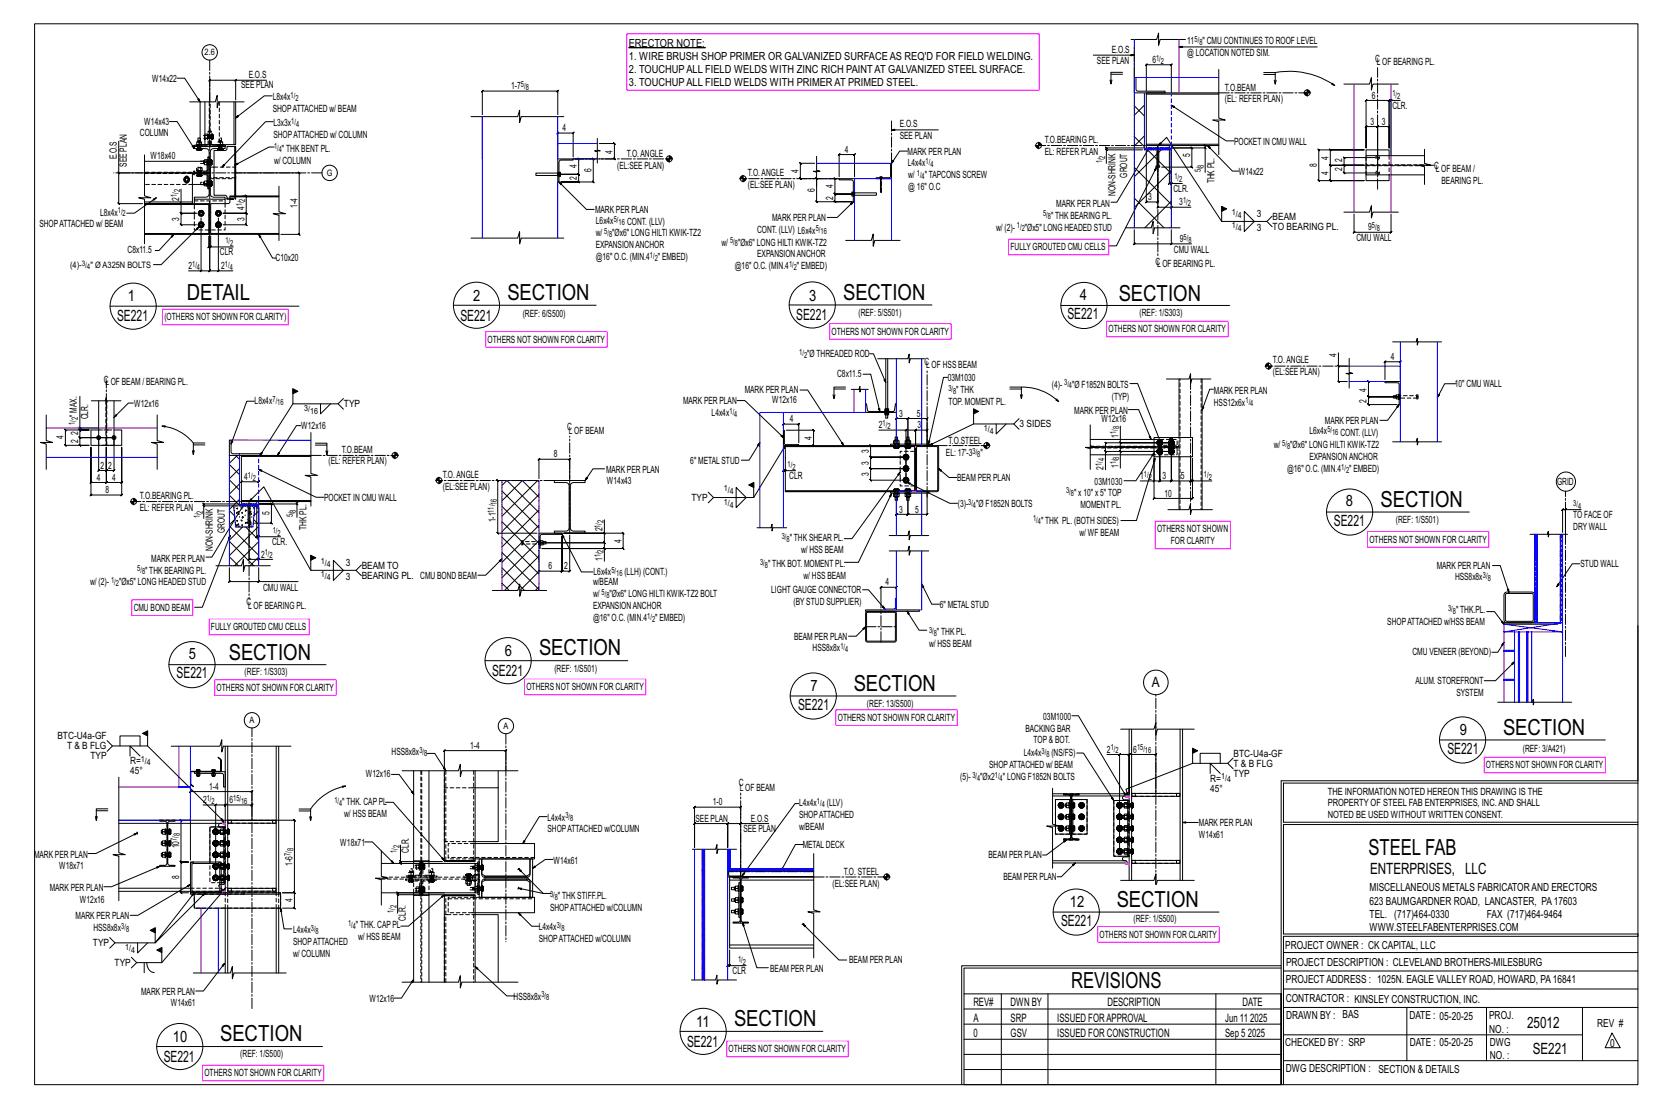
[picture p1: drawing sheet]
<svg xmlns="http://www.w3.org/2000/svg" width="914mm" height="610mm" viewBox="0 0 914 610" stroke-linecap="round" stroke-linejoin="round" font-family="sans-serif">
<defs><g id="words">
<g font-size="12.2">
<text x="103" y="165">DETAIL</text>
<text x="279" y="165">SECTION</text>
<text x="464" y="165">SECTION</text>
<text x="616" y="166">SECTION</text>
<text x="760" y="279">SECTION</text>
<text x="126" y="363">SECTION</text>
<text x="297" y="361">SECTION</text>
<text x="470" y="380">SECTION</text>
<text x="827" y="405">SECTION</text>
<text x="753" y="471">STEEL FAB</text>
<text x="615" y="499">SECTION</text>
<text x="590" y="544">REVISIONS</text>
<text x="404" y="565">SECTION</text>
<text x="121" y="573">SECTION</text>
</g>
<g font-size="8.6">
<text x="70" y="166">1</text>
<text x="261" y="166">2</text>
<text x="445" y="165">3</text>
<text x="595" y="165">4</text>
<text x="64" y="177">SE221</text>
<text x="253" y="177">SE221</text>
<text x="438" y="176">SE221</text>
<text x="588" y="176">SE221</text>
<text x="741" y="279">8</text>
<text x="734" y="289">SE221</text>
<text x="104" y="363">5</text>
<text x="278" y="361">6</text>
<text x="97" y="373">SE221</text>
<text x="271" y="372">SE221</text>
<text x="446" y="381">7</text>
<text x="439" y="391">SE221</text>
<text x="804" y="405">9</text>
<text x="797" y="415">SE221</text>
<text x="754" y="481">ENTERPRISES, LLC</text>
<text x="589" y="500">12</text>
<text x="584" y="510">SE221</text>
<text x="383" y="566">11</text>
<text x="841" y="566">25012</text>
<text x="95" y="574">10</text>
<text x="378" y="576">SE221</text>
<text x="844" y="580">SE221</text>
<text x="90" y="585">SE221</text>
</g>
<text font-size="7.8" x="634" y="378">A</text>
<g font-size="6.4">
<text x="536" y="554">REV#</text>
<text x="556" y="554">DWN BY</text>
<text x="610" y="554">DESCRIPTION</text>
<text x="684" y="554">DATE</text>
<text x="536" y="563">A</text>
<text x="556" y="563">SRP</text>
<text x="582" y="563">ISSUED FORAPPROVAL</text>
<text x="674" y="563">Jun 11</text>
<text x="688" y="563">2025</text>
<text x="536" y="571">0</text>
<text x="556" y="571">GSV</text>
<text x="582" y="571">ISSUED FOR CONSTRUCTION</text>
<text x="674" y="571">Sep 5</text>
<text x="687" y="571">2025</text>
</g>
<g font-size="6.1">
<text x="346" y="26">ERECTOR NOTE:</text>
<text x="346" y="33">1. WIRE BRUSH SHOP PRIMER OR GALVANIZED SURFACE AS REQ'D FOR FIELD WELDING.</text>
<text x="346" y="40">2. TOUCHUPALL FIELD WELDS WITH ZINC RICH PAINT AT GALVANIZED STEEL SURFACE.</text>
<text x="346" y="48">3. TOUCHUPALL FIELD WELDS WITH PRIMER AT PRIMED STEEL.</text>
<text x="754" y="491">MISCELLANEOUS METALS FABRICATORAND ERECTORS</text>
<text x="754" y="498">623 BAUMGARDNER ROAD, LANCASTER, PA17603</text>
<text x="754" y="505">TEL. (717)464-0330</text>
<text x="819" y="505">FAX (717)464-9464</text>
<text x="754" y="513">WWW.STEELFABENTERPRISES.COM</text>
<text x="708" y="523">PROJECT OWNER : CK CAPITAL, LLC</text>
<text x="708" y="532">PROJECT DESCRIPTION : CLEVELAND BROTHERS-MILESBURG</text>
<text x="708" y="541">PROJECTADDRESS : 1025N. EAGLE VALLEY ROAD, HOWARD, PA16841</text>
<text x="708" y="552">CONTRACTOR : KINSLEY CONSTRUCTION, INC.</text>
<text x="708" y="561">DRAWN BY : BAS</text>
<text x="776" y="561">DATE : 05-20-25</text>
<text x="820" y="561">PROJ.</text>
<text x="820" y="569">NO. :</text>
<text x="879" y="566">REV #</text>
<text x="708" y="576">CHECKED BY : SRP</text>
<text x="776" y="576">DATE : 05-20-25</text>
<text x="820" y="576">DWG</text>
<text x="886" y="577">0</text>
<text x="820" y="583">NO. :</text>
<text x="708" y="590">DWG DESCRIPTION : SECTION &amp; DETAILS</text>
</g>
<g font-size="5.5">
<text x="612" y="29">E.O.S</text>
<text x="654" y="24">11</text>
<text x="662" y="24">&quot; CMU CONTINUESTO ROOF LEVEL</text>
<text x="604" y="35">SEE PLAN</text>
<text x="634" y="35">6</text>
<text x="654" y="31">@ LOCATION NOTED SIM.</text>
<text x="757" y="34">C</text>
<text x="758" y="36">LOF BEARING PL.</text>
<text x="84" y="45">W14x22</text>
<text x="137" y="43">E.O.S</text>
<text x="133" y="49">SEE PLAN</text>
<text x="281" y="49">1-7</text>
<text x="674" y="50">T.O.BEAM</text>
<text x="150" y="55">L8x4x</text>
<text x="674" y="56">(EL: REFER PLAN)</text>
<text x="755" y="54">6</text>
<text x="767" y="60">CLR.</text>
<text x="150" y="62">SHOPATTACHED w/ BEAM</text>
<text x="79" y="69">W14x43</text>
<text x="151" y="69">L3x3x</text>
<text x="495" y="70">E.O.S</text>
<text x="755" y="69">3</text>
<text x="761" y="69">3</text>
<text x="77" y="75">COLUMN</text>
<text x="151" y="76">SHOPATTACHED w/ COLUMN</text>
<text x="310" y="72">4</text>
<text x="495" y="77">SEE PLAN</text>
<text x="155" y="84">&quot; THK BENT PL.</text>
<text x="575" y="79">T.O.BEARING PL.</text>
<text x="679" y="80">POCKET IN CMU WALL</text>
<text x="64" y="88" transform="rotate(-90 64 88)">E.O.S</text>
<text x="83" y="87">W18x40</text>
<text x="337" y="85" transform="rotate(-90 337 85)">4</text>
<text x="345" y="86">T.O.ANGLE</text>
<text x="465" y="84">4</text>
<text x="500" y="85">MARK PER PLAN</text>
<text x="575" y="85">EL: REFER PLAN</text>
<text x="655" y="87" transform="rotate(-90 655 87)">5</text>
<text x="731" y="88" transform="rotate(-90 731 88)">4</text>
<text x="739" y="89" transform="rotate(-90 739 89)">2</text>
<text x="70" y="92" transform="rotate(-90 70 92)">SEE PLAN</text>
<text x="151" y="90">w/ COLUMN</text>
<text x="318" y="93" transform="rotate(-90 318 93)">4</text>
<text x="326" y="95" transform="rotate(-90 326 95)">6</text>
<text x="340" y="93">(EL:SEE PLAN)</text>
<text x="440" y="95" transform="rotate(-90 440 95)">4</text>
<text x="500" y="91">L4x4x</text>
<text x="725" y="92" transform="rotate(-90 725 92)">8</text>
<text x="739" y="94" transform="rotate(-90 739 94)">2</text>
<text x="789" y="93">C</text>
<text x="791" y="95">LOF BEAM /</text>
<text x="318" y="99" transform="rotate(-90 318 99)">2</text>
<text x="412" y="97">T.O.ANGLE</text>
<text x="500" y="98">w/</text>
<text x="509" y="98">&quot; TAPCONS SCREW</text>
<text x="621" y="98" transform="rotate(-90 621 98)">GROUT</text>
<text x="669" y="101" transform="rotate(-90 669 101)">THK PL.</text>
<text x="682" y="96">W14x22</text>
<text x="731" y="96" transform="rotate(-90 731 96)">4</text>
<text x="794" y="101">BEARING PL.</text>
<text x="412" y="104">(EL:SEE PLAN)</text>
<text x="449" y="106" transform="rotate(-90 449 106)">6</text>
<text x="459" y="104" transform="rotate(-90 459 104)">4</text>
<text x="500" y="105">@ 16&quot; O.C</text>
<text x="614" y="108" transform="rotate(-90 614 108)">NON-SHRINK</text>
<text x="646" y="106">CLR.</text>
<text x="99" y="111" transform="rotate(-90 99 111)">2</text>
<text x="459" y="110" transform="rotate(-90 459 110)">2</text>
<text x="582" y="114">MARK PER PLAN</text>
<text x="632" y="110">3</text>
<text x="649" y="113">3</text>
<text x="55" y="119">L8x4x</text>
<text x="135" y="116" transform="rotate(-90 135 116)">4</text>
<text x="164" y="115" transform="rotate(-90 164 115)">1-4</text>
<text x="328" y="117">MARK PER PLAN</text>
<text x="692" y="120">3</text>
<text x="22" y="125">SHOPATTACHED w/ BEAM</text>
<text x="99" y="122" transform="rotate(-90 99 122)">3</text>
<text x="135" y="122" transform="rotate(-90 135 122)">3</text>
<text x="328" y="123">L6x4x</text>
<text x="345" y="124">CONT. (LLV)</text>
<text x="425" y="122">MARK PER PLAN</text>
<text x="579" y="120">&quot; THK BEARING PL.</text>
<text x="701" y="121">BEAM</text>
<text x="328" y="130">w/</text>
<text x="337" y="130">&quot;Øx6&quot; LONG HILTI KWIK-TZ2</text>
<text x="417" y="128">CONT. (LLV) L6x4x</text>
<text x="548" y="127">w/ (2)-</text>
<text x="564" y="127">&quot;Øx5&quot; LONG HEADED STUD</text>
<text x="692" y="127">3</text>
<text x="701" y="126">TO BEARING PL.</text>
<text x="753" y="127">9</text>
<text x="328" y="137">EXPANSIONANCHOR</text>
<text x="397" y="135">w/</text>
<text x="406" y="135">&quot;Øx6&quot; LONG HILTI KWIK-TZ2</text>
<text x="556" y="138">FULLYGROUTED CMU CELLS</text>
<text x="650" y="133">9</text>
<text x="747" y="132">CMU WALL</text>
<text x="70" y="140">C8x11.5</text>
<text x="121" y="141">CLR</text>
<text x="152" y="144">C10x20</text>
<text x="328" y="143">@16&quot; O.C. (MIN.4</text>
<text x="362" y="143">&quot; EMBED)</text>
<text x="417" y="142">EXPANSIONANCHOR</text>
<text x="646" y="139">CMU WALL</text>
<text x="104" y="148">2</text>
<text x="122" y="148">2</text>
<text x="405" y="148">@16&quot; O.C. (MIN.4</text>
<text x="439" y="148">&quot; EMBED)</text>
<text x="636" y="146">C</text>
<text x="637" y="147">LOF BEARING PL.</text>
<text x="627" y="174">(REF: 1/S303)</text>
<text x="90" y="176">(OTHERS NOT SHOWN FOR CLARITY)</text>
<text x="288" y="174">(REF: 6/S500)</text>
<text x="473" y="174">(REF: 5/S501)</text>
<text x="458" y="184">OTHERS NOT SHOWN FOR CLARITY</text>
<text x="610" y="183">OTHERS NOT SHOWN FOR CLARITY</text>
<text x="268" y="189">OTHERS NOT SHOWN FOR CLARITY</text>
<text x="444" y="197">&quot;Ø THREADED ROD</text>
<text x="736" y="196" transform="rotate(-90 736 196)">4</text>
<text x="509" y="201">C</text>
<text x="510" y="203">LOF HSS BEAM</text>
<text x="701" y="200">T.O.ANGLE</text>
<text x="766" y="198">4</text>
<text x="461" y="208">C8x11.5</text>
<text x="522" y="210">03M1030</text>
<text x="701" y="207">(EL:SEE PLAN)</text>
<text x="57" y="211">C</text>
<text x="58" y="212">L</text>
<text x="61" y="212">OF BEAM / BEARING PL.</text>
<text x="579" y="214">(4)-</text>
<text x="590" y="214">&quot;Ø F1852N BOLTS</text>
<text x="752" y="216" transform="rotate(-90 752 216)">4</text>
<text x="801" y="213">10&quot; CMU WALL</text>
<text x="410" y="216">MARK PER PLAN</text>
<text x="425" y="222">W12x16</text>
<text x="526" y="216">&quot; THK</text>
<text x="612" y="220">(TYP)</text>
<text x="668" y="217">MARK PER PLAN</text>
<text x="752" y="222" transform="rotate(-90 752 222)">2</text>
<text x="74" y="224">W12x16</text>
<text x="140" y="223">L8x4x</text>
<text x="189" y="224">TYP</text>
<text x="376" y="223">MARK PER PLAN</text>
<text x="522" y="223">TOP. MOMENT PL.</text>
<text x="591" y="228">MARK PER PLAN</text>
<text x="668" y="223">HSS12x6x</text>
<text x="42" y="230" transform="rotate(-90 42 230)">&quot; MAX.</text>
<text x="49" y="231" transform="rotate(-90 49 231)">CLR.</text>
<text x="392" y="229">L4x4x</text>
<text x="435" y="233">4</text>
<text x="495" y="229">3</text>
<text x="505" y="229">5</text>
<text x="606" y="232">W12x16</text>
<text x="729" y="234">MARK PER PLAN</text>
<text x="43" y="240" transform="rotate(-90 43 240)">2</text>
<text x="166" y="236">W12x16</text>
<text x="312" y="237">C</text>
<text x="313" y="239">LOF BEAM</text>
<text x="484" y="236">2</text>
<text x="505" y="236">3</text>
<text x="561" y="235">3 SIDES</text>
<text x="721" y="239">L6x4x</text>
<text x="738" y="240">CONT. (LLV)</text>
<text x="35" y="242" transform="rotate(-90 35 242)">4</text>
<text x="43" y="244" transform="rotate(-90 43 244)">2</text>
<text x="447" y="242" transform="rotate(-90 447 242)">4</text>
<text x="522" y="245">T.O.STEEL</text>
<text x="616" y="241" transform="rotate(-90 616 241)">1</text>
<text x="188" y="249">T.O.BEAM</text>
<text x="305" y="252">8</text>
<text x="478" y="250" transform="rotate(-90 478 250)">3</text>
<text x="521" y="251">EL: 17'-3</text>
<text x="540" y="251">&quot;</text>
<text x="701" y="247">w/</text>
<text x="710" y="247">&quot;Øx6&quot; LONG HILTI KWIK-TZ2</text>
<text x="181" y="256">(EL: REFER PLAN)</text>
<text x="380" y="256">6&quot; METALSTUD</text>
<text x="478" y="256" transform="rotate(-90 478 256)">3</text>
<text x="616" y="258" transform="rotate(-90 616 258)">1</text>
<text x="721" y="253">EXPANSIONANCHOR</text>
<text x="55" y="258">2</text>
<text x="60" y="258">2</text>
<text x="244" y="263">T.O.ANGLE</text>
<text x="334" y="260">MARK PER PLAN</text>
<text x="434" y="264">CLR</text>
<text x="478" y="262" transform="rotate(-90 478 262)">3</text>
<text x="608" y="259" transform="rotate(-90 608 259)">2</text>
<text x="628" y="264">1</text>
<text x="640" y="264">3</text>
<text x="650" y="264">5</text>
<text x="709" y="260">@16&quot; O.C. (MIN.4</text>
<text x="743" y="260">&quot; EMBED)</text>
<text x="53" y="265">4</text>
<text x="62" y="265">4</text>
<text x="134" y="264">4</text>
<text x="244" y="270">(EL:SEE PLAN)</text>
<text x="334" y="266">W14x43</text>
<text x="527" y="265">BEAM PER PLAN</text>
<text x="603" y="267">03M1030</text>
<text x="857" y="267">GRID</text>
<text x="58" y="272">8</text>
<text x="77" y="275">T.O.BEARING PL.</text>
<text x="178" y="276">POCKET IN CMU WALL</text>
<text x="381" y="276">TYP</text>
<text x="591" y="273">&quot; x 10&quot; x 5&quot; TOP</text>
<text x="641" y="273">10</text>
<text x="77" y="282">EL: REFER PLAN</text>
<text x="527" y="279">(3)-</text>
<text x="537" y="279">&quot;Ø F1852N BOLTS</text>
<text x="595" y="280">MOMENT PL.</text>
<text x="148" y="283" transform="rotate(-90 148 283)">5</text>
<text x="273" y="288" transform="rotate(-90 273 288)">1-1</text>
<text x="495" y="282">3</text>
<text x="504" y="282">5</text>
<text x="866" y="285">TO FACE OF</text>
<text x="124" y="293" transform="rotate(-90 124 293)">GROUT</text>
<text x="169" y="292" transform="rotate(-90 169 292)">THK PL.</text>
<text x="332" y="293" transform="rotate(-90 332 293)">2</text>
<text x="573" y="288">&quot; THK PL. (BOTH SIDES)</text>
<text x="637" y="293">OTHERS NOT SHOWN</text>
<text x="768" y="288">(REF: 1/S501)</text>
<text x="866" y="292">DRYWALL</text>
<text x="342" y="299" transform="rotate(-90 342 299)">4</text>
<text x="435" y="298">&quot; THK SHEAR PL.</text>
<text x="594" y="295">w/ WF BEAM</text>
<text x="644" y="300">FOR CLARITY</text>
<text x="754" y="299">OTHERS NOT SHOWN FOR CLARITY</text>
<text x="117" y="303" transform="rotate(-90 117 303)">NON-SHRINK</text>
<text x="150" y="300">CLR.</text>
<text x="441" y="305">w/ HSS BEAM</text>
<text x="83" y="309">MARK PER PLAN</text>
<text x="144" y="307">2</text>
<text x="190" y="312">3</text>
<text x="332" y="309" transform="rotate(-90 332 309)">1</text>
<text x="80" y="316">&quot; THK BEARING PL.</text>
<text x="199" y="313">BEAM TO</text>
<text x="302" y="314">6</text>
<text x="310" y="314">2</text>
<text x="327" y="317">L6x4x</text>
<text x="344" y="317">(LLH) (CONT.)</text>
<text x="423" y="312">&quot; THK BOT. MOMENT PL.</text>
<text x="791" y="313">MARK PER PLAN</text>
<text x="870" y="312">STUD WALL</text>
<text x="50" y="322">w/ (2)-</text>
<text x="66" y="322">&quot;Øx5&quot; LONG HEADED STUD</text>
<text x="190" y="319">3</text>
<text x="199" y="319">BEARING PL. CMU BOND BEAM</text>
<text x="327" y="322">w/BEAM</text>
<text x="442" y="319">w/ HSS BEAM</text>
<text x="487" y="322">4</text>
<text x="801" y="319">HSS8x8x</text>
<text x="145" y="325">CMU WALL</text>
<text x="327" y="329">w/</text>
<text x="336" y="329">&quot;Øx6&quot; LONG HILTI KWIK-TZ2 BOLT</text>
<text x="425" y="326">LIGHT GAUGE CONNECTOR</text>
<text x="136" y="333">C</text>
<text x="137" y="335">LOF BEARING PL.</text>
<text x="327" y="335">EXPANSIONANCHOR</text>
<text x="437" y="333">(BYSTUD SUPPLIER)</text>
<text x="517" y="335">6&quot; METALSTUD</text>
<text x="74" y="336">CMU BOND BEAM</text>
<text x="327" y="342">@16&quot; O.C. (MIN.4</text>
<text x="361" y="342">&quot; EMBED)</text>
<text x="802" y="338">&quot; THK.PL.</text>
<text x="116" y="347">FULLYGROUTED CMU CELLS</text>
<text x="764" y="344">SHOPATTACHED w/HSS BEAM</text>
<text x="437" y="352">BEAM PER PLAN</text>
<text x="516" y="350">&quot; THK PL.</text>
<text x="447" y="358">HSS8x8x</text>
<text x="511" y="356">w/ HSS BEAM</text>
<text x="778" y="361">CMU VENEER (BEYOND)</text>
<text x="135" y="371">(REF: 1/S303)</text>
<text x="305" y="370">(REF: 1/S501)</text>
<text x="779" y="377">ALUM. STOREFRONT</text>
<text x="119" y="380">OTHERS NOT SHOWN FOR CLARITY</text>
<text x="290" y="380">OTHERS NOT SHOWN FOR CLARITY</text>
<text x="802" y="383">SYSTEM</text>
<text x="477" y="389">(REF: 13/S500)</text>
<text x="461" y="397">OTHERS NOT SHOWN FOR CLARITY</text>
<text x="574" y="396">03M1000</text>
<text x="32" y="407">BTC-U4a-GF</text>
<text x="565" y="403">BACKING BAR</text>
<text x="37" y="413">T &amp; B FLG</text>
<text x="259" y="412">1-4</text>
<text x="569" y="409">TOP&amp; BOT.</text>
<text x="838" y="414">(REF: 3/A421)</text>
<text x="50" y="418">TYP</text>
<text x="216" y="416">HSS8x8x</text>
<text x="564" y="416">L4x4x</text>
<text x="579" y="416">(NS/FS)</text>
<text x="609" y="414">2</text>
<text x="624" y="414">6</text>
<text x="679" y="417">BTC-U4a-GF</text>
<text x="72" y="421">R=</text>
<text x="545" y="423">SHOPATTACHED w/ BEAM</text>
<text x="679" y="422">T &amp; B FLG</text>
<text x="818" y="423">OTHERS NOT SHOWN FOR CLARITY</text>
<text x="72" y="426">45°</text>
<text x="201" y="428">W12x16</text>
<text x="529" y="429">(5)-</text>
<text x="540" y="429">&quot;Øx2</text>
<text x="552" y="429">&quot; LONG F1852N BOLTS</text>
<text x="666" y="430">R=</text>
<text x="679" y="428">TYP</text>
<text x="115" y="435">1-4</text>
<text x="407" y="433">C</text>
<text x="407" y="436">LOF BEAM</text>
<text x="666" y="436">45°</text>
<text x="731" y="438">THE INFORMATION NOTED HEREON THIS DRAWING IS THE</text>
<text x="112" y="442">2</text>
<text x="126" y="442">6</text>
<text x="188" y="443">&quot; THK. CAPPL</text>
<text x="392" y="443">1-0</text>
<text x="190" y="450">w/ HSS BEAM</text>
<text x="440" y="444">L4x4x</text>
<text x="455" y="444">(LLV)</text>
<text x="731" y="444">PROPERTY OF STEEL FAB ENTERPRISES, INC.AND SHALL</text>
<text x="301" y="452">L4x4x</text>
<text x="383" y="453">SEE PLAN</text>
<text x="413" y="453">E.O.S</text>
<text x="440" y="451">SHOPATTACHED</text>
<text x="660" y="455">MARK PER PLAN</text>
<text x="731" y="451">NOTED BE USED WITHOUT WRITTEN CONSENT.</text>
<text x="301" y="458">SHOPATTACHED w/COLUMN</text>
<text x="409" y="458">SEE PLAN</text>
<text x="440" y="457">w/BEAM</text>
<text x="660" y="461">W14x61</text>
<text x="99" y="467" transform="rotate(-90 99 467)">10</text>
<text x="187" y="466">W18x71</text>
<text x="442" y="467">METALDECK</text>
<text x="19" y="472">MARK PER PLAN</text>
<text x="225" y="470" transform="rotate(-90 225 470)">CLR.</text>
<text x="544" y="472">BEAM PER PLAN</text>
<text x="33" y="479">W18x71</text>
<text x="161" y="477" transform="rotate(-90 161 477)">1-6</text>
<text x="305" y="476">W14x61</text>
<text x="99" y="484" transform="rotate(-90 99 484)">8</text>
<text x="464" y="482">T.O. STEEL</text>
<text x="552" y="485">BEAM PER PLAN</text>
<text x="27" y="490">MARK PER PLAN</text>
<text x="458" y="488">(EL:SEE PLAN)</text>
<text x="44" y="497">W12x16</text>
<text x="161" y="497" transform="rotate(-90 161 497)">4</text>
<text x="307" y="495">&quot; THK STIFF.PL.</text>
<text x="303" y="502">SHOPATTACHED w/COLUMN</text>
<text x="42" y="506">MARK PER PLAN</text>
<text x="223" y="507" transform="rotate(-90 223 507)">CLR.</text>
<text x="624" y="508">(REF: 1/S500)</text>
<text x="51" y="513">HSS8x8x</text>
<text x="161" y="514">L4x4x</text>
<text x="196" y="511">&quot; THK. CAPPL</text>
<text x="297" y="512">L4x4x</text>
<text x="51" y="521">TYP</text>
<text x="161" y="520">SHOPATTACHED</text>
<text x="197" y="518">w/ HSS BEAM</text>
<text x="297" y="519">SHOPATTACHED w/COLUMN</text>
<text x="605" y="516">OTHERS NOT SHOWN FOR CLARITY</text>
<text x="161" y="527">w/ COLUMN</text>
<text x="63" y="532">TYP</text>
<text x="467" y="531">BEAM PER PLAN</text>
<text x="403" y="536">CLR</text>
<text x="424" y="535">BEAM PER PLAN</text>
<text x="78" y="548">MARK PER PLAN</text>
<text x="203" y="552">W12x16</text>
<text x="283" y="551">HSS8x8x</text>
<text x="94" y="554">W14x61</text>
<text x="132" y="582">(REF: 1/S500)</text>
<text x="401" y="579">OTHERS NOT SHOWN FOR CLARITY</text>
<text x="113" y="593">OTHERS NOT SHOWN FOR CLARITY</text>
</g>
<g font-size="4.9">
<text x="113" y="30">2.6</text>
<text x="180" y="97">G</text>
<text x="39" y="148">(4)-</text>
<text x="50" y="148">&quot; Ø A325N BOLTS</text>
<text x="137" y="398">A</text>
<text x="277" y="401">A</text>
</g>
<g font-size="4.7">
<text x="658" y="23">5/</text>
<text x="660" y="25">8</text>
<text x="636" y="33">1/</text>
<text x="639" y="35">2</text>
<text x="287" y="48">5/</text>
<text x="160" y="54">1/</text>
<text x="289" y="50">8</text>
<text x="767" y="53">1/</text>
<text x="163" y="56">2</text>
<text x="769" y="55">2</text>
<text x="160" y="68">1/</text>
<text x="163" y="70">4</text>
<text x="151" y="82">1/</text>
<text x="153" y="84">4</text>
<text x="607" y="90" transform="rotate(-90 607 90)">1/</text>
<text x="608" y="87" transform="rotate(-90 608 87)">2</text>
<text x="510" y="90">1/</text>
<text x="512" y="92">4</text>
<text x="661" y="95" transform="rotate(-90 661 95)">5/</text>
<text x="663" y="92" transform="rotate(-90 663 92)">8</text>
<text x="505" y="97">1/</text>
<text x="507" y="99">4</text>
<text x="647" y="99">1/</text>
<text x="649" y="100">2</text>
<text x="99" y="106" transform="rotate(-90 99 106)">2</text>
<text x="97" y="109" transform="rotate(-90 97 109)">1/</text>
<text x="133" y="114" transform="rotate(-90 133 114)">1/</text>
<text x="135" y="111" transform="rotate(-90 135 111)">2</text>
<text x="651" y="112">1/</text>
<text x="654" y="114">2</text>
<text x="65" y="117">1/</text>
<text x="68" y="119">2</text>
<text x="574" y="119">5/</text>
<text x="678" y="118">1/</text>
<text x="338" y="122">5/</text>
<text x="341" y="124">16</text>
<text x="560" y="126">1/</text>
<text x="577" y="121">8</text>
<text x="678" y="126">1/</text>
<text x="681" y="120">4</text>
<text x="755" y="126">5/</text>
<text x="333" y="129">5/</text>
<text x="335" y="131">8</text>
<text x="449" y="127">5/</text>
<text x="452" y="129">16</text>
<text x="562" y="127">2</text>
<text x="681" y="127">4</text>
<text x="758" y="127">8</text>
<text x="124" y="134">1/</text>
<text x="127" y="135">2</text>
<text x="402" y="134">5/</text>
<text x="405" y="136">8</text>
<text x="652" y="132">5/</text>
<text x="654" y="134">8</text>
<text x="358" y="142">1/</text>
<text x="360" y="144">2</text>
<text x="106" y="147">1/</text>
<text x="108" y="149">4</text>
<text x="124" y="147">1/</text>
<text x="126" y="149">4</text>
<text x="434" y="147">1/</text>
<text x="437" y="149">2</text>
<text x="440" y="195">1/</text>
<text x="443" y="197">2</text>
<text x="522" y="215">3/</text>
<text x="586" y="212">3/</text>
<text x="588" y="214">4</text>
<text x="150" y="221">7/</text>
<text x="525" y="217">8</text>
<text x="153" y="223">16</text>
<text x="167" y="226">3/</text>
<text x="171" y="228">16</text>
<text x="402" y="228">1/</text>
<text x="686" y="222">1/</text>
<text x="688" y="224">4</text>
<text x="41" y="234" transform="rotate(-90 41 234)">1/</text>
<text x="43" y="231" transform="rotate(-90 43 231)">2</text>
<text x="404" y="229">4</text>
<text x="486" y="235">1/</text>
<text x="489" y="236">2</text>
<text x="542" y="237">1/</text>
<text x="545" y="239">4</text>
<text x="615" y="239" transform="rotate(-90 615 239)">1/</text>
<text x="616" y="236" transform="rotate(-90 616 236)">8</text>
<text x="731" y="238">5/</text>
<text x="733" y="239">16</text>
<text x="706" y="246">5/</text>
<text x="535" y="250">3/</text>
<text x="538" y="252">8</text>
<text x="709" y="247">8</text>
<text x="434" y="257">1/</text>
<text x="606" y="257" transform="rotate(-90 606 257)">1/</text>
<text x="608" y="254" transform="rotate(-90 608 254)">4</text>
<text x="615" y="256" transform="rotate(-90 615 256)">1/</text>
<text x="616" y="253" transform="rotate(-90 616 253)">8</text>
<text x="136" y="263">1/</text>
<text x="436" y="259">2</text>
<text x="630" y="263">1/</text>
<text x="663" y="263">1/</text>
<text x="738" y="259">1/</text>
<text x="741" y="260">2</text>
<text x="139" y="265">2</text>
<text x="632" y="264">2</text>
<text x="665" y="264">2</text>
<text x="398" y="270">1/</text>
<text x="402" y="272">4</text>
<text x="587" y="272">3/</text>
<text x="590" y="273">8</text>
<text x="273" y="278" transform="rotate(-90 273 278)">16</text>
<text x="398" y="278">1/</text>
<text x="402" y="279">4</text>
<text x="533" y="278">3/</text>
<text x="536" y="279">4</text>
<text x="866" y="278">3/</text>
<text x="869" y="280">4</text>
<text x="110" y="286" transform="rotate(-90 110 286)">1/</text>
<text x="112" y="283" transform="rotate(-90 112 283)">2</text>
<text x="161" y="285" transform="rotate(-90 161 285)">5/</text>
<text x="163" y="282" transform="rotate(-90 163 282)">8</text>
<text x="272" y="282" transform="rotate(-90 272 282)">11/</text>
<text x="332" y="288" transform="rotate(-90 332 288)">2</text>
<text x="569" y="287">1/</text>
<text x="150" y="293">1/</text>
<text x="330" y="291" transform="rotate(-90 330 291)">1/</text>
<text x="571" y="289">4</text>
<text x="153" y="295">2</text>
<text x="430" y="297">3/</text>
<text x="433" y="298">8</text>
<text x="146" y="306">1/</text>
<text x="332" y="304" transform="rotate(-90 332 304)">2</text>
<text x="148" y="307">2</text>
<text x="177" y="311">1/</text>
<text x="330" y="307" transform="rotate(-90 330 307)">1/</text>
<text x="418" y="311">3/</text>
<text x="76" y="315">5/</text>
<text x="78" y="316">8</text>
<text x="177" y="318">1/</text>
<text x="180" y="312">4</text>
<text x="337" y="315">5/</text>
<text x="339" y="317">16</text>
<text x="421" y="313">8</text>
<text x="61" y="321">1/</text>
<text x="64" y="323">2</text>
<text x="180" y="320">4</text>
<text x="816" y="318">3/</text>
<text x="819" y="320">8</text>
<text x="331" y="328">5/</text>
<text x="334" y="329">8</text>
<text x="356" y="341">1/</text>
<text x="797" y="336">3/</text>
<text x="800" y="338">8</text>
<text x="359" y="342">2</text>
<text x="511" y="348">3/</text>
<text x="514" y="350">8</text>
<text x="463" y="357">1/</text>
<text x="465" y="359">4</text>
<text x="611" y="413">1/</text>
<text x="626" y="413">15/</text>
<text x="78" y="420">1/</text>
<text x="231" y="415">3/</text>
<text x="234" y="416">8</text>
<text x="573" y="415">3/</text>
<text x="576" y="417">8</text>
<text x="614" y="415">2</text>
<text x="630" y="415">16</text>
<text x="81" y="421">4</text>
<text x="535" y="428">3/</text>
<text x="538" y="430">4</text>
<text x="548" y="428">1/</text>
<text x="550" y="430">4</text>
<text x="672" y="429">1/</text>
<text x="676" y="431">4</text>
<text x="114" y="441">1/</text>
<text x="116" y="443">2</text>
<text x="128" y="441">15/</text>
<text x="133" y="443">16</text>
<text x="184" y="442">1/</text>
<text x="187" y="444">4</text>
<text x="450" y="443">1/</text>
<text x="452" y="445">4</text>
<text x="311" y="451">3/</text>
<text x="314" y="452">8</text>
<text x="99" y="460" transform="rotate(-90 99 460)">8</text>
<text x="97" y="463" transform="rotate(-90 97 463)">7/</text>
<text x="220" y="467" transform="rotate(-90 220 467)">2</text>
<text x="160" y="471" transform="rotate(-90 160 471)">7/</text>
<text x="162" y="469" transform="rotate(-90 162 469)">8</text>
<text x="218" y="470" transform="rotate(-90 218 470)">1/</text>
<text x="303" y="494">3/</text>
<text x="305" y="495">8</text>
<text x="217" y="503" transform="rotate(-90 217 503)">1/</text>
<text x="218" y="500" transform="rotate(-90 218 500)">2</text>
<text x="192" y="510">1/</text>
<text x="67" y="511">3/</text>
<text x="69" y="513">8</text>
<text x="171" y="513">3/</text>
<text x="174" y="514">8</text>
<text x="194" y="512">4</text>
<text x="306" y="511">3/</text>
<text x="309" y="513">8</text>
<text x="69" y="523">1/</text>
<text x="72" y="525">4</text>
<text x="406" y="530">1/</text>
<text x="409" y="531">2</text>
<text x="298" y="549">3/</text>
<text x="301" y="551">8</text>
</g>
<g font-size="4.2">
<text x="45" y="147">3/</text>
<text x="48" y="148">4</text>
</g>
</g></defs>
<g fill="#000" stroke="#000" stroke-width=".55">
<path d="M346 26h42zM102 97h1l1 1h-2zM102 100h2a.8 .8 0 0 1-1 1 .8 .8 0 0 1-1-1zM673 114l2 1-2 1zM161 214l3 1-3 2zM536 225l3 2-3 1zM412 267l3-1v2zM171 306l3 1-3 2zM78 404l3-2v3zM657 412l2 1-2 2zM83 512l2-1v3zM86 523l3-1v3z"/>
<circle cx="584" cy="456" r="1"/>
<circle cx="584" cy="443" r="1"/>
<circle cx="584" cy="450" r="1"/>
<circle cx="595" cy="444" r="1"/>
<circle cx="595" cy="450" r="1"/>
<circle cx="595" cy="456" r="1"/>
</g>
<g fill="none" stroke="#000" stroke-width=".55">
<path d="M19 13h883v584h-883zM602 30h22M618 40h-6v6l-1-2M623 22h14l1-4v7l1-3h14M649 26h76M671 38v27l3 1h-6l3 1v18M696 40h6v6M702 40a44 44 0 0 1 33 7M97 43h5l8 13-1-1 1-1v2v24h3M104 56h15l1-3v6v-3h14M113 56v24h16M129 56v24h1v-24"/>
<path d="M130 44l-1 1zM130 44h-15h1l-1 1v-1v12M147 44h-17v11M150 53h-4l-16 12M612 41h6M612 44v2M624 43h1v6l1 1h15v1h-17zM624 58l6 6M630 58l-6 5M631 50v-14l1-1-1 1h14h-1l1-1v1v15M631 52v27M645 58l30 20h4"/>
<path d="M671 51h-40v1h40M696 41h6M701 44l1 2 1-2M718 51h3M718 51l1 2M718 51l2 2M719 51l1 1M720 50v1M720 50l1 1M720 51h.1M720 49v4M734 46l1 1-2-1z"/>
<path d="M740 46h14l1-3v7l1-4h14M752 55v1l1-1h-1h13l-1 1 1-1v26v-11v-1l-1 1h1h-7l1-1-1 1v23v-23l1-1-1 1h-6l1-1-1 1v11zM766 55h-1l-1 1 1-1v26M766 55l-1 1zM771 55h-5v31M65 78v17h14M93 67h4l10 15M110 78h-2v2M110 80h1M110 78v2h-2M110 78h-1M110 76h-1v2"/>
<path d="M111 80h.1M114 80h-7v1h8v-1M116 80v1h8v-1h-7M120 80h.1M121 80h-1M121 80h2M123 80h.1M150 67h-4l-24 25M259 64h26l1-3v6l1-3h23M266 63v-13l-1 1 1-1h41v1l1-1h-1v13M329 76v7h1h-3h2v7M330 79h8l1 1-1-1v9v-1l1 1h-1h-8"/>
<path d="M491 72h26M572 79l1 1M572 80h.1M572 78v4M624 75l6 6M630 75l-6 5M671 79h-40v1h40M65 95l1 1zM65 95v17l1 1-1-1h14M80 85v23l3 1h-7l4 1v24M80 95h26v16M80 89h34v13h-8"/>
<path d="M101 98l2-1 1 1v2h-1h-2zM108 82h.1M108 82l1 1M109 82h-1l1 1M109 82h1M109 81h.1M109 83v-1h2l-1 1M110 83l1-1v1M110 82l-1 1M110 81h.1M111 82h.1M111 82l-1 1"/>
<path d="M113 89h-3M114 100h.1M114 91h.1M114 89h.1M114 96h1v8h-1v-8M114 94v-8h1v9h-1M114 88h-1v1M114 99v4M114 88v3M115 90h.1M115 89h.1M116 100l1 1"/>
<path d="M116 90h1M116 89l1 1M116 88l1 1M116 89v1M116 100h1M116 88h1M117 88h-1v3M117 90l-1 1M117 90h-1M117 88v1M118 92h-2v6h2M120 82h.1"/>
<path d="M120 82v1M120 82h1h-1v1v-1M120 82h2M120 81h.1M121 83v-1h1v1M121 83l1-1v1M122 82h-1v1M122 81h.1M122 82h1M123 82h.1M123 82l-1 1M129 81h-4v1l-1 1h-6v25h6h1v1h2"/>
<path d="M130 95h35h-1l1 1v-1v34h-1l1 1v-1h-10M151 81h-3l-19 10M295 95h12v2h-12zM307 88h9h-7l-1 1v11h-1zM307 86v-13v1l1-1h-1h9l-1 1 1-1v13M308 96h11l-1-1 1 1v-8l-1-1 1 1h-2h10l-1-1 1 1v12h-1l1 1v-1h-18h10v1l-1-1h1v-4l-1-1 1 1zM308 96h1v1h-1v-2h1v1M367 88h3M367 88l1 1M368 88h.1M368 86l2 2M368 87l1 1"/>
<path d="M368 86v3M369 86l1 1M407 98h4M409 97l-2 1M409 98h.1M409 97l-1 1M409 98h-1M409 97v3M409 98v1M410 98l-1 1M410 98l-1 2M411 98l-2 2"/>
<path d="M411 99l-2 1M448 90h-7l-1-1 1 1v8h-1l1 1v-1h7M450 86v8h1h-3l2 1v7M460 98h-10h-1l1 1v-1v13h-1l1 1v-1h19h-9v1l-1-1h1v-4l-1-1 1 1h10h-10l-1-1 1 1v-9v1l-1-1h2M462 98h8v13v-11l-1-1h-7zM462 97v-12l-1 1 1-1h8v1l1-1h-1v12M482 98h8v-8h1v8h-9zM484 98h1zM485 98h.1M485 98h1h-1M500 83h-5l-4 7M570 80h4"/>
<path d="M570 80l1 2M570 80l2 2M571 80l1 1M609 82l1 1zM624 92l21 21M629 83h-20v7M630 81h-21l1 1-1-1v2M631 80h13v1h-13zM632 83l13 13M633 81l-18 30h-3M636 91h2v1h-2zM637 92l-22 43h-5"/>
<path d="M637 91v-10h1v10M637 83v31v1l1-1h-1h8M637 80v31h1l-1 1v-1h-6h1l-1 1v-1v-28M638 80l4-4 31 46M639 83l-15 14M640 92h16l1 1-1-1v-11l1 1-1-1h-11h18v14M644 83v18l-1 1 1-1h1M645 80h18l1 1-1-1v1M645 94l-21 20M663 81l1 1zM665 80l13 14h4M726 82v1h25h-19v-1l1 1h-1v8l1 1-1-1h19h-19l1 1-1-1v8l1 1-1-1h19h-25l1 1-1-1v-16h1z"/>
<path d="M752 86v-3h13v3M752 96v3h13v-3M757 87h-17l-1-1 1 1v4h-1l1 1v-1h11h-11h-1l1 1v-1v4h-1l1 1v-1h17M784 82v8l4 1h-7l3 1v10M784 86h-32v10h32M80 111h26v1h-26h35v1h-35M86 109l-12 8h-4M100 104v8h-1l1 1v-1v5h-1l1 1v-1h8h-8h-1l1 1v-1v7l-1-1 1 1h8M107 112v-2h17v2M107 110v-1l7-1 1-1v-24l-2-1h-6v-1h17v1h-7l-1 2v23l2 2h6v1M109 117h1M110 119h.1"/>
<path d="M110 117l-1 1M110 117v-1l-1 1 1 2v-1M110 118l1 1M110 116h.1M110 102h3M111 116l-1 1M111 116h1l-1 1M111 116l1 1v1M111 116h-1M111 118l1 1h-1v-1M112 118v1M112 117l-1 1"/>
<path d="M112 116v1M112 117h.1M113 102h1M114 101h.1M115 113v16M115 102h.1M115 100h.1M116 102h1M116 101l1 1M116 100v2M117 100h-1v3M117 102h-1"/>
<path d="M117 100h.1M119 117h.1M119 119h1M119 117v1M119 117v-1v1v2v-1M119 118l1 1M120 116h-1M120 118l1 1M120 116l-1 1M120 116h1v1M121 116l1 1v1M121 116h-1"/>
<path d="M121 118v1l-1-1M121 118h1l-1 1M121 117v1M121 116l1 1h-1M122 117h.1M125 109v1h2M127 109l-1 2v1h-10v17h38M127 108v1M129 108v-27h1v27M134 108h2l-1-1 1 1v9h-1l1 1v-1h-13h13h-1l1 1v-1v7l-1-1 1 1h-13M154 103v14l3 1h-7l4 1v13M154 108h-27h27"/>
<path d="M308 100l15 15h4M469 107h1v1h-1v-2h1v1M470 106v2zM470 111l-9 9h-6M470 106h12v2h-12zM485 105v1zM624 109l17 16M645 101l-1 1zM645 114l-1 1zM645 111l-15 14M651 101h-6v-20v33h11M673 114v8h24l3-3"/>
<path d="M685 116l6 6-6 5zM740 117h14l1-4v7l1-3h14M745 118v10l1-1-1 1h21h-1l1-1v1v-10M80 129h35h-35M96 129l-8 9h-3M109 124h1M109 123l1 1M110 124h-1M110 123l-1 1 1 1v-1M110 125h1M110 125l-2 1h1l1-1-21 21h-4M110 122v1"/>
<path d="M111 122l-1 1M111 123v-1l1 1h-1M111 120v29h-7M111 123l1 1M111 125h1h-1M112 124v1M112 124l-1 1M112 123h.1M112 123v1M115 130v6h-1l1-1v1h1M115 127h1M116 130v6h12"/>
<path d="M116 129h38M116 135l-1 1zM119 124h.1M119 123v1M119 125h1M119 123v1v1v-1M120 122l-1 1M120 125h1M120 123l1-1v1M120 120v29h8M121 123l1 1M121 122l-1 1"/>
<path d="M121 125h-1M121 124h1l-1 1M121 124v1M121 123h1h-1M122 123v1M142 129l8 13h2M259 131h26l1-3v6l1-3h23M466 132h14l1-3v7l1-4h14M620 125h14l1-3v7l1-4h14M624 127v7v1l1-1h-1h21M645 134l-1 1zM645 127v7h11"/>
<path d="M697 122l3 3M111 149l-1 1 1-1zM111 149h4v1l1-1h-1v-38v38v1l1-1h-1h5M120 149h1l-1 1zM61 169h104M250 168h78M434 168h79M584 168h93M479 195h2l7 16M483 198h17l1-3v5v-2h8M488 198v27h-1l1 2M489 198v27v2"/>
<path d="M698 200v3M737 194v8h5M743 197v8l2 1h-4h2v8M767 188h13v-2v4l1-2h13M44 218v18h10M161 214v8h25l3-3M440 215h5l20 30M459 217v3l1-3M459 214h6M465 213h-6v7M469 214h4v-1v3l1-2h4M475 206h4l5 21"/>
<path d="M522 208h-3l-8 37M556 213h6v7l1-3M556 214h6M562 217v3M562 213a29 29 0 0 1 21 8M582 220l1 1-2-1zM622 211h4l13 33M642 209h13v-3v5l1-2h11M649 209v32M662 209v72M668 214h-2l-4 12M696 202h4"/>
<path d="M698 200l-1 1M698 200l-1 2M698 201v1M699 202h-1M699 202l-1 1M700 202l-2 1M700 202l-1 1M736 201l1 1zM737 202v8h-1l1 1v-1h5M761 210h-8l1 1-1-1v9v-1l1 1h-1h17h-17v-1l1 1h-1v4v-1l1 1h-1h16M762 210h9v13h-1v-12h-1h-7zM762 209v-10v1l1-1h-1h9l-1 1 1-1v10"/>
<path d="M769 218h-2v1h2M769 219h1M770 217v3zM770 217h-1v3h1M802 211h-7l-4 8M25 229v14l4 1h-7l3 1v13M43 235l1 1zM44 236v1l-1-1 1 1h5h-5l-1-1 1 1v4h-1l1 1v-1h19h-19h-1l1 1v-1v4h-1l1 1v-1h5h-13l1 1-1-1v-8h1l-1-1v1h13M50 221h8l1-2v3v-1h8M54 221v24h9v-24M54 237h-4v8h4M63 237h4v8h-4"/>
<path d="M73 222h-2l-8 8M87 229v14l3 1h-7l4 1v13M89 235l2-1v1zM89 235a26 26 0 0 1 17 9M140 221h-4l-9 24M161 222l-18 29M166 234h-3l-10 17M171 238v23l4 1h-7l3 1v16M176 222v6l6-6M186 222l3 3M406 221h4l21 20M431 237h1v8h8h-9z"/>
<path d="M431 236v-2l1-1-1 1h9h-1l1-1v1v10M433 237h15l-1-1 1 1v8h-1l1 1v-1h-7M477 222l1 4 1 1h13l1-5v5h-16zM484 237h15v27h-20l1 1-1-1v-6l1 1-1-1h20h-20l1 1-1-1v-6h1l-1-1v1h20h-20h1l-1-1v1v-7l1 1-1-1h10M487 227h2M487 226l2 1zM488 227h1v1h-1zM488 225h1v1h-1zM488 227h-1l1 3h1v-2v-1M499 237h5l1-1-1 1v10v-10l1-1-1 1h6l1-1-1 1v8M499 236l-1 1zM536 225v8h22l3-2"/>
<path d="M536 233l-24 12M548 233v6l6-6M558 233l3 3M600 234v12h3h-5l2 1v11M617 235v9h28h-36l-1-1 1 1v5M621 226h6l7 16M770 223l-6 8h-4M50 246v20l1-1-1 1h9h-1l1-1v1v-20v20h-1l1-1v1h8l1-1-1 1v-20v27l1-1-1 1h-17l1-1-1 1zM63 240v19l-1 1 1-1h-4l-1 1 1-1v-13v13l-1 1 1-1h-5h1l-1 1v-1v-19M106 248v2M106 245h7M113 244h-7v6l1-2"/>
<path d="M126 242h1v7l1 1h15v1h-17zM126 256l6 5M130 251l2 2M131 251l-5 4M132 258l-6 6M133 251v25M142 258l32 16h4M171 251h-38h38M174 244h6v6l-1-2M174 245h6M180 248v2M216 251h3"/>
<path d="M216 251l1 1M217 251v1M217 251h.1M217 250l1 1M217 250l2 1M217 249l2 2M217 249v4M218 249l1 1M333 258h-7l-4 7M418 244l-6 9h-4M431 259v1l1-1h-1h1v1l1-1h-1h6M432 245h72v1h-72z"/>
<path d="M432 245l-17 29M432 246v24M490 245h21h-21zM492 246h.1M492 244v-1h1v1M492 246l1 1M492 246h1h-1l1 1-1-1M493 246h.1M493 245l2-1h-3l1 1M493 247v-1h2l-1 1M493 242v-1h1v1M493 247l2-1-1 1"/>
<path d="M493 245v-15v1l1-1h-1h7l-1 1 1-1v15M494 246h-1v1M494 242h-1v1h1v1M494 242v1h1v1M494 246h.1M495 246h.1M495 246l-1 1M496 260l-27 37h-4M497 252h1M497 258h1M497 251l1 1M497 257l1 1"/>
<path d="M498 253h.1M498 259h.1M498 252h-1M498 258l-1 1M498 251l-1 1 1 1v-1l1 1M498 259l1 1M498 250v1M498 257h.1M498 246h.1M498 244v-1h1v1M498 246l1 1M498 253h1"/>
<path d="M498 259h1M499 246h-1l1 1M499 250l-1 1M499 251v-1l1 1h-1M499 257l-1 1v-1h-1l1 2M499 257h1h-1M499 245l2-1h-3l1 1M499 246h.1M499 247v-1h2v1M499 251l1 1M499 257l1 1v1M499 242v-1h1v1"/>
<path d="M499 246h1M499 257h-1M499 252l1 1h-1M499 259h1h-1M500 252v1M500 259h.1M500 252l-1 1M500 258l-1 1M500 247l1-1v1M500 246v-16l-1 1 1-1h10v1l1-1h-1v16M500 251h.1M500 257h.1"/>
<path d="M500 251v1M500 257v1M500 246l-1 1M501 244v-1h-2v-1l2 1v1M501 246h.1M501 246l-1 1M504 249v19M504 246v24M504 246l12-1 1 1v24l-1 1h-11l-1-1zM505 246h11v24h-11zM517 258l5 5h5M541 245h4"/>
<path d="M542 246l1 1M542 245l1 2M542 245l1 1M543 245v1M543 244l1 1M543 245h1M543 244l2 1M543 244v3M600 250h35M600 242h35M608 248l1 1zM616 248l1 1z"/>
<path d="M616 243l1 1zM617 258v-9h28h-36v10M617 244v2h-1l1 1v-1h19h-19h-1l1 1v-1v3M635 241h21v11h-21zM635 251v23v1l1-1h-1h21v1l1-1h-1v-21v12h11M635 253v12h-7M635 249l-10 16h-6M636 253l-10 34h-9M638 243h1l1 1-1 1h-1l-1-1zM638 247h1l1 2-1 1h-1l-1-1zM644 245h.1M644 247h.1"/>
<path d="M644 247h2v2v1h-2l-1-1zM644 243h2v1v1h-2l-1-1zM646 247h.1M646 243h.1M649 252v29M767 243h13v-2v4l1-2h13M72 276h3M72 277l1 1M72 276l2 2M72 276l2 1M73 276l1 1M74 275l1 1"/>
<path d="M74 275v1M74 276h.1M74 274v4M112 278l1 1zM126 264l6 6M126 273l6 5M129 279h.1M131 279h-19v7M132 275l-6 6M132 267l-6 5M132 278h-20v-1l1 1h-1v1M132 266l1-1z"/>
<path d="M133 280h.1M133 276h8v2h-8zM133 265h9v1l1-1h-1M134 280h.1M134 278l-17 29h-4M136 279h.1M137 279v29v1l1-1h-1h5M137 276l8-8 26 46M140 280h.1M141 279l1 1M141 279v17l1-1-1 1h1M142 276h21l1 1-1-1v2"/>
<path d="M163 277l1 1zM171 276h-38h38M240 265h4M241 263l-1 1M242 264l-1 1M242 263l-1 2M242 263l-2 2M242 263v3M242 265h.1M243 265l-1 1M274 265v-1l1 1h-1v29v-1l1 1h-1h22M276 267l3-2 18 17"/>
<path d="M276 270l21 21M276 279l21 20M297 264v-11h-1l1-1v1h17h-1l1-1v1v11M297 265h-1l-20 19M297 274l-9-9-12 11M297 272l-21 21M305 265h17v1h-7l-1 2v23l2 1h6v2h-17v-2h7l1-1v-24l-1-1h-7zM393 274l-3 3M405 268l6 6-6 6zM415 266v8h-22l-3-3M432 270h72v1h-72zM490 271h21v1h-21z"/>
<path d="M491 272l-18 38h-8M492 270h.1M492 272v1h1v-1M492 270l1-1-1 1h1M493 269l-1 1h1M493 272h2M493 269l1 1M493 274v2h1v-2M493 272h-1h3M493 269l2 1-1-1M493 271v12v1l1-1h-1h7l-1 1 1-1v-11M494 269l1 1"/>
<path d="M494 272v1h-1v1h1M495 272v1h-1v1M495 270h.1M497 264h1M498 266h.1M498 264l-1 1M498 264v-1l-1 1 1 2v-1M498 265l1 1M498 263h.1M498 270h.1M498 272v1h1v-1M498 270h1"/>
<path d="M499 263l-1 1M499 263h1l-1 1M499 269l-1 1h1M499 269l-1 1M499 269v1h1v13l-1 1 1-1h10v1l1-1h-1v-11M499 272h2M499 269l1 1M499 263l1 1v1M499 274v2h1v-2M499 272h-1h3M499 266l24 11h4M499 263h-1"/>
<path d="M499 269l2 1v-1M499 265l1 1h-1v-1M500 265v1M500 264l-1 1M500 269l1 1v-1M500 263v1M500 264h.1M500 269l1 1M501 272v1h-2v1h1M501 272v1l-1 1M501 270h.1M504 271h.1"/>
<path d="M635 265h3l1-1-1 1v-21v21l1-1-1 1h7h-1l1-1v1v-21v21h-1l1-1v1h10l1-1-1 1v-13v13l1-1-1 1h1M636 264l-1 1zM657 264l-1 1zM126 281l3 3M126 298l14 14M126 290l16 16M127 295l-16 39h-4M129 281h.1M129 286l-3 3M130 284h.1M130 287h1zM130 280h1z"/>
<path d="M130 282v1zM130 289v1zM131 282h.1M131 288v1zM131 290h.1M131 283h.1M132 285h.1M132 284h.1M133 287h.1M133 282v1zM133 289v1zM134 290l-8 7"/>
<path d="M134 287h.1M134 285h-1zM134 284l-1 1zM135 284h.1M135 281h1l-1 1zM135 288h1h-1zM135 290l7 7M136 287h2v1h-2zM136 286h.1M137 287v-9h1v9M137 284h.1M137 287h1z"/>
<path d="M137 280h1zM137 282v1zM137 289v1zM138 282h.1M138 288v1zM138 290h.1M138 283h.1M139 285h.1M139 284h.1M140 286v1M140 286l2 3M140 282h.1"/>
<path d="M142 296l1-1-1 1zM142 298l-13 14M142 290l-16 16M142 281l-2 3M154 296h-12v-16v28h8M163 285v-7h-21h7v-1l1 1h-1v10l1 1-1-1h-10M276 296l21 20M276 287l21 21M297 294h12h-11l-1 1v7zM297 298l-21 20M297 289l-21 21M297 281l-21 20"/>
<path d="M297 298v2zM297 298l1 2zM297 298v2M298 299h1v1h-1M298 298h1v1M299 298h2v2h-2M309 294l11 21h6M314 295v20v-1l-1 1h1h-5l1-1-1 1v-20v20l1-1-1 1h-12v-1l-1 1h1v-12M332 293l1 1zM333 286v8h-23h33v-1l1 1h-1v8l1 1-1-1h-45h35v7M333 294v5l-1-1 1 1h-36h36l-1-1 1 1v3M417 291h7l1-2v3v-1h8"/>
<path d="M490 295h10l1-3v5v-2h10M643 281h11l1-3v5l1-2h11M730 282h79M842 294h10v-1v3l1-2h10M862 281v-1l-1 1zM862 281h-2l1-1-1 1v12M870 281h-8v13M119 312h14l1-4v7l1-3h14M126 313v7v1l1-1h-1h16M126 307l5 5M134 314h.1M142 309l1-1z"/>
<path d="M142 313v7h22M142 307l-4 5M171 306v8h25l3-3M184 309l5 5-5 6zM196 314l3 3M276 308l-9 9h-4M276 304l21 21M276 313l10 9M297 306l-19 19M297 315l-11 10M332 302l1 1zM490 303h10l1-2v5v-3h10"/>
<path d="M822 311h4l5 15M870 310h-4l-9 13M142 320h1l-1 1zM271 325h14l1-3v6l1-3h14M276 321l4 4M286 322l3 3M297 323l-2 2M475 325h3l9 10M477 336h29v1h-29zM477 337h16v16h-16zM493 330v-7h1l-1 1v-1h-8l-1 1 1-1v12M499 337l7 10h4"/>
<path d="M507 322l6 11h4M819 337h4l5 7M828 326h2h13h1l1 2v13l-1 1-1 1h-13l-2-1v-1v-13zM829 327h15v15h-15zM477 345l-6 5h-4M828 343h30v1h-30zM828 354l-3 5h-4M902 345v85h-197M93 366h86M267 364h79M834 364l-11 11h-6M435 383h91"/>
<path d="M590 394h4l26 44M824 387h20v-2v3v-1h21M62 411l-3 3M66 411v-6h11v6M72 416v-5l5 5M81 402v9h-19l-3-3M81 411l42 41M94 411h27l1-4v7l1-3h37M124 411v81M125 411v81M152 411v81M153 411v81"/>
<path d="M235 415h4l6 9M593 415h3l17 26M609 415h7v54M616 415h6l-1 1 1-1v22v-22l-1 1 1-1h14v1l1-1h-1v22M617 415l-1 1zM617 402h18l1-4v7l1-3h20M622 402v83M623 402v83M650 402v83M651 402v83M657 412v8h19l3-3M792 407h92"/>
<path d="M65 428v42l4 1h-7l3 1v24M105 425h16l1-6-2-2 2 1-1 7h-16v7l1 1-1-1zM107 425h17v8h-1v-6l-1-1h-15zM108 426v1h1v-1h1M108 424h2M109 427h1M109 426h1M109 426h-1h2M109 424l-1 1 2-1M109 424h1M110 426v1h-1M117 426v1h1v-1h1h-3h2"/>
<path d="M117 424h1l1 1h-3l2-1M117 427h1M117 426h1M118 424h.1M118 426v1M188 433h2l-1 1zM190 433a30 30 0 0 0-19 13M215 426h5l8 11M221 424h31l1-3v7l1-4h31M228 424v50h8v-50M245 423v-10l-1 1 1-1h33v1l1-1h-1v11M245 424v50h17v-50"/>
<path d="M274 424v10h-12M274 434v29h-12M579 434v20l4 1h-7l3 1v22M579 438h10M579 437h7M586 437h8v1h-3l-1 1v22l1 1h3v1h-8v-1h3l1-1v-22l-1-1h-3zM594 437h26l1 1h-31M623 437h27v2h-27zM657 420l-37 15 1 3-1-1h1v1h-2a1.1 1.1 0 0 0-1 1 1.1 1.1 0 0 0 1 1l2 1M661 420v-5h11v5M666 426v-6l6 6M676 420l3 3"/>
<path d="M705 430v167v-50M902 431h-195v22h195M52 450l1 2M53 446h6M59 445h-6v7l1-2M65 452h23M65 453h27M76 458v1M76 459l-23 11h-4M76 459h.1M88 452h8h-3l-1 1v22l1 1 3 1h-8l3-1 1-1v-22l-1-1h-3zM89 457v2"/>
<path d="M89 458h2M91 456v4zM91 457h-2v2h2M93 459h1M93 458l1 1M93 457l1 1M94 457h.1M94 457h-1v3h1M94 459h-1M96 452h26l1 1h-31M105 452h-5l-1-1 1 1v23l-1-1 1 1h4h-4l-1-1 1 1v17l-1-1 1 1h4M112 443h7v40"/>
<path d="M118 444l1-1zM119 443h5l-1 1 1-1v1v-1l-1 1 1-1h15l-1 1 1-1v1M119 457a.8 .8 0 0 0-1 1 .8 .8 0 0 0 1 1M120 457h-1h-1l-1 1 1 1h1h1M120 457a1.6 1.6 0 0 0-2 0 1.6 1.6 0 0 0 0 2 1.6 1.6 0 0 0 2 0M121 457h-2v2h2M123 452h39v-1l1 1h-1v40v-1l1 1h-1h-6h6v-1l1 1h-1v8l1 1-1-1h-6M123 456v4zM123 457h-2v2h2M123 457h-2v3h2M123 455h-7v20M123 453l-2 1h-1l1 1"/>
<path d="M124 455h-1v31h1M125 459h1M125 458l1 1M125 457l1 1M125 452h27v1h-27zM126 457h.1M126 457h-1v3h1M126 459h-1M139 452v-16v-1l-1 1h1h-34v-1l-1 1h1v38M165 446h6v6l-1-2M165 447h6M172 450l-1 2"/>
<path d="M212 442h4l29 32M301 450h-4l-9 15M400 454l1-1zM401 454v13v-13h-1l1-1v1h7M408 454v-1l-1 1zM408 451v-7l-1 1 1-1h-26h1l-1 1v-1v23v-13l1-1-1 1h19M423 454h-15v29M440 443h-2l-29 39M583 443h.1M583 450h.1M583 456h.1M583 449v1"/>
<path d="M583 445h1M583 451h1M583 457l1 1M583 443v1M583 456v1M583 449v1v1v-1M583 456v-1v2l1 1M583 444l1 1M584 442h-1M584 448l-1 1M584 455h-1M584 444l1 1"/>
<path d="M584 451h1M584 457l1 1M584 442l-1 1v-1v1v2v-1M584 449l1-1v1M584 457l1 1v-1M584 455h1M584 443h2l-1 1M584 449l2 1h-1M584 455l2 1-1 1M585 442l-1 1M585 448l-1 1M585 455h-1"/>
<path d="M585 444v1l-1-1M585 451h-1M585 444v1M585 450v1M585 443l-1 1M585 450l-1 1M585 456l-1 1M585 442v1v-1h-1M585 449h.1M585 455v1M585 443h1M585 449l1 1"/>
<path d="M585 456h1M587 443h-1v1h1M587 449h-1v2h1M587 455h-1v2h1M587 443h2M587 450h2M587 456h2M589 442v3zM589 448v3zM589 455v3zM589 442h-2v3h2M589 448h-2v3h2"/>
<path d="M589 455h-2v2h2M589 440h1v19h-1zM589 440h-8v19h8M590 440h1v19h-1zM591 444h1M591 443l1 1M591 442l1 1M591 450l1 1M591 449l1 1M591 448l1 1M591 457h1M591 456l1 1"/>
<path d="M591 455l1 1M591 440h7v19h-7M591 455h1M592 443l-1-1v3M592 444l-1 1M592 449l-1-1v3M592 451h-1M592 455h-1v3M592 457l-1 1M592 457h-1M592 449h.1M592 455h.1"/>
<path d="M594 443h.1M594 450h.1M594 456h.1M594 449v1M594 457l1 1M594 451h1M594 445h1M594 456v1M594 443v1M595 456l-1-1v2l1 1M595 449h-1v1v1l1-1M595 451h.1"/>
<path d="M595 444v1M595 455h-1M595 448l-1 1M595 442h-1M595 457l1 1M595 451h1M595 444l1 1M595 455h.1M595 457l1 1v-1h1h-1M595 455h1M595 448v1M595 449l1-1v1"/>
<path d="M595 442l-1 1v-1v1v2l1-1M596 455l1 1v1M596 449l1 1M596 443h1v1M596 455h-1M596 448l-1 1M596 442l-1 1M596 451h-1M596 444v1l-1-1M596 450h1l-1 1M596 444h1l-1 1M596 456v1"/>
<path d="M596 450v1M596 443v1M596 455l1 1h-1M596 449h1h-1M596 442l1 1h-1v-1h-1M597 456h.1M597 449v1M597 443h.1M617 456a.8 .8 0 0 0-1 0 .8 .8 0 0 0 1 1M617 449a.8 .8 0 0 0-1 1 .8 .8 0 0 0 1 0M617 443a.8 .8 0 0 0-1 0 .8 .8 0 0 0 1 1M617 456v-1h-1l-1 1 1 1h1"/>
<path d="M617 449v-1h-1l-1 2 1 1h1v-1M617 443v-1h-1l-1 1 1 2h1v-1M618 456a1.6 1.6 0 0 0-3-1 1.6 1.6 0 0 0 0 2 1.6 1.6 0 0 0 3 0M618 449a1.6 1.6 0 0 0-3 0 1.6 1.6 0 0 0 0 2 1.6 1.6 0 0 0 3-1M618 443a1.6 1.6 0 0 0-3-1 1.6 1.6 0 0 0 0 3 1.6 1.6 0 0 0 3-1M618 443h-1v1h1M618 449h-1v1h1M618 456h-1v1h1M619 443h-1v1h3M619 443h2M621 442v3zM621 448v3z"/>
<path d="M621 455v3zM621 442h-2v3h2M621 449h-3v2h3M621 448h-2v3h2M621 455h-3v2h3M621 455h-2v3h2M621 441h-8v31h8M622 441h-1v31h1M623 444h1M623 443l1 1M623 442l1 1M623 450l1 1"/>
<path d="M623 449l1 1M623 448l1 1M623 457h1M623 456l1 1M623 455l1 1M623 455h1M624 443l-1-1v3M624 444l-1 1M624 449l-1-1v3M624 451h-1M624 455h-1v3M624 457l-1 1"/>
<path d="M624 457h-1M624 449h.1M624 455h.1M651 453h9M902 454h-195v60h195v2h-195v81M88 477l-27 11h-4M89 464v1M89 470v2M89 464h2M89 471h2M91 463v3zM91 469v3z"/>
<path d="M91 463h-2v3h2M91 469h-2v3h2M93 465h1M93 464l1 1M93 463l1 1M93 472h1h-1M93 471l1 1M93 471h1M93 470l1 1M93 469l1 1M94 463h.1M94 469v1"/>
<path d="M94 463h-1v3h1M94 465l-1 1M94 465h-1M94 470l-1-1v3h1M94 463v1M94 470h.1M106 476h15v15h-15zM106 475h-1v1M119 470a.8 .8 0 0 0-1 1 .8 .8 0 0 0 1 0M119 464a.8 .8 0 0 0-1 0 .8 .8 0 0 0 1 1M120 470l-1-1h-1l-1 2 1 1h1l1-1M120 464l-1-1h-1l-1 1 1 2h1l1-1"/>
<path d="M120 470a1.6 1.6 0 0 0-2-1 1.6 1.6 0 0 0 0 3 1.6 1.6 0 0 0 2-1M120 464a1.6 1.6 0 0 0-2-1 1.6 1.6 0 0 0 0 3 1.6 1.6 0 0 0 2-1M120 475h2v15l-1 1-1 1h-14l-1-1v-1v-14v-1h1h14h1l1 1M121 464h-2v1h2M121 470h-2v1h2M121 471h2M122 479h1M122 478h1M122 476h1M123 463v3zM123 469v3zM123 475v4z"/>
<path d="M123 464h-2v1h2M123 463h-2v3h2M123 470h-2v2M123 469h-2v3h2M125 465h1M125 464l1 1M125 463l1 1M125 472h1h-1M125 471l1 1M125 471h1M125 470l1 1M125 469l1 1"/>
<path d="M125 478h1h-1M125 478h1M125 477l1 1M125 477h1M125 476l1 1M126 476h.1M126 463h.1M126 469v1M126 463h-1v3h1M126 465l-1 1M126 465h-1M126 470l-1-1v3h1"/>
<path d="M126 476h-1v3h1M126 463v1M126 470h.1M201 464h4l12 11M210 468v15l3 1h-6h3v14M210 475h52M220 474l1 1zM220 465v9h24M220 474v1l1 1-1-1h25M228 474v1M232 474v1h-1M232 474v1h1"/>
<path d="M236 474v1M245 474h17h-17zM262 465h32v8h-32M262 475v17h-52M262 475h1v17h-1M264 473h1v8l1 2h1h24l1-2v-8h1v21h-1v-8l-1-2h-1h-24l-1 2v8h-1zM264 475h-1M265 478h.1M265 476h.1M265 479h.1M265 477h.1M265 473h27v8l-2 2h-23l-2-2z"/>
<path d="M265 476v3M286 478l13 14h4M286 478l-1 1M286 478h.1M304 473h-4l-7 5M381 468h13l1-3v5v-2h10M401 474v8h8v1h-8zM401 480h47M442 465h-4l-8 15M448 470v31l4 1h-7l3 1v25M579 474h41l1 1h-42M587 462l-11 9h-2"/>
<path d="M592 475l-8 8h-2M617 468a.8 .8 0 0 0-1 1 .8 .8 0 0 0 1 1M617 462a.8 .8 0 0 0-1 1 .8 .8 0 0 0 1 0M617 468h-1l-1 1 1 1h1M617 462v-1h-1l-1 2 1 1h1v-1M618 468a1.6 1.6 0 0 0-3 0 1.6 1.6 0 0 0 0 2 1.6 1.6 0 0 0 3 0M618 462a1.6 1.6 0 0 0-3-1 1.6 1.6 0 0 0 0 3 1.6 1.6 0 0 0 3-1M618 462h-1v1h1M618 468h-1v2h1M619 468h-1v2h3M619 463h2M619 468h2"/>
<path d="M621 461v3zM621 467v3zM621 462h-3v1h1M621 461h-2v3h2M621 467h-2v3h2M621 472l-3 1v1h2M623 464l1-1-1 1M623 463h1M623 462l1 1M623 461l1 2M623 461l1 1M623 469l1 1"/>
<path d="M623 468l1 1M623 467l1 1M623 474h27v1h-27zM624 462l-1-1v3M624 468l-1-1v3M624 470h-1M65 489h40M65 491h40M105 492h29h-29zM105 487l-29 17h-4M105 490v2h1M107 492l-22 27 28-27"/>
<path d="M107 492v8h4M121 491l3-2-35 41M122 485h1M122 484h1M122 483h1M122 482h1M122 490v2h-2M122 489l1 2h-1M122 486h1M122 489h.1M123 482v3zM123 486v1h-1"/>
<path d="M125 484h1M125 483l1 1M125 482l1 1M125 489h27v2h-27zM126 482h.1M126 482h-1v3h1M126 484l-1 1M126 482v1M134 492h20h-20M154 492v8h-34M218 492l1 1zM228 492v1h8v48"/>
<path d="M228 493v48M231 492v1h1v-1v1M233 492v1h-1v-1v1M236 492v1M244 493h-25v10M245 493h17h-17zM245 492h-26l-1-1 1 1v1M245 493l-20 17h-4M262 494h32v9h-32M263 492v1h1M263 483h1M263 484h1"/>
<path d="M265 491h.1M265 490h.1M265 489h.1M265 488h.1M265 486l2-1h23l2 1v8h-27zM265 488v3M267 483h23M267 484v1h23v-1M285 489l14 3M285 489v1M286 489h-1M402 485v35"/>
<path d="M404 483h8l-3 1-1 1v22l1 1h3h-8h3l1-1v-22l-1-1-3-1zM404 483h-2v2h6M404 489h-1v1h1M404 495h-1v1h1M405 488h-1v2h1M405 495h-1v1h1M405 489h1M405 496h1M406 488l1 3zM406 494l1 3zM406 488h-1v3h1M406 494h-1v3h1"/>
<path d="M407 486h1v19h-1zM408 490h1l-1 1M408 490h1M408 489l1 1M408 488l1 1M408 496l1 1M408 496h1M408 495l1 1M408 494l1 1M408 485h40M409 488h-1v3M409 495l-1-1v3"/>
<path d="M409 497h-1M409 495h.1M409 483h39M412 483h36M486 483h4M487 483l1 1M488 483h.1M488 482l1 1M488 481l2 2M488 483h1M488 481v4M617 485h18l1-4v6"/>
<path d="M657 485h-20v2M63 519l-3 3M76 519v6l5-6M85 511v8h-22l-3-3M124 500v36M125 500v36M152 500v36M153 500v36M154 500l2 12h5M262 504h12v37M285 503l8 7h4M404 501h-1v2h1"/>
<path d="M405 501h-1v2h1M405 502h1M406 500l1 4zM406 501h-1v2h1M408 503h1M408 502l1 1M408 501l1 1M408 500l1 1M409 508l8 25h6M409 501l-1-1v4M409 503h-1M409 501h.1"/>
<path d="M442 509l20 20h4M442 509h.1M443 509h-1M580 502h91M75 530l-3 3M79 530v6M81 530a5 5 0 0 0 4 6M89 522v8h-14l-3-3M106 536h21l1-4v7l1-3h29M124 530l-12 16h-4M228 540l-7 10h-4M262 532l17 16h4"/>
<path d="M381 540h13l1-3v5v-2h10M402 532v-1l-1 1zM402 523v9h9M402 532h-1v-1l-1 1h1M448 520h-46v2h46M705 533h-174v14M705 532h-176v65M707 535h195M707 525h195M221 541h31l1-4v7l1-3h31M245 541v-48h17v48M531 547h174v50h-174z"/>
<path d="M531 556h174M551 547v50M577 547v50M669 547v50M707 555h195M707 545h195M774 555v29M818 555v29M871 555v29M86 576h92M374 568h79M531 572h174"/>
<path d="M531 564h174M707 570h164M887 569l5 8h-8zM531 589h174M531 581h174M707 584h195"/>
<circle cx="115" cy="29" r="4"/>
<circle cx="720" cy="51" r="1.6"/>
<circle cx="103" cy="99" r=".8"/>
<circle cx="103" cy="99" r="1.6"/>
<circle cx="181" cy="95" r="4"/>
<circle cx="368" cy="87" r="1.6"/>
<circle cx="409" cy="98" r="1.6"/>
<circle cx="572" cy="80" r="1.6"/>
<circle cx="73" cy="169" r="13"/>
<circle cx="262" cy="168" r="13"/>
<circle cx="447" cy="168" r="13"/>
<circle cx="597" cy="168" r="13"/>
<circle cx="698" cy="202" r="1.6"/>
<circle cx="217" cy="251" r="1.6"/>
<circle cx="543" cy="245" r="1.6"/>
<circle cx="638" cy="249" r=".8"/>
<circle cx="638" cy="244" r=".8"/>
<circle cx="638" cy="244" r=".7"/>
<circle cx="638" cy="249" r=".7"/>
<circle cx="638" cy="244" r="1.6"/>
<circle cx="638" cy="249" r="1.6"/>
<circle cx="645" cy="249" r=".8"/>
<circle cx="645" cy="244" r=".8"/>
<circle cx="645" cy="249" r=".7"/>
<circle cx="645" cy="244" r=".7"/>
<circle cx="645" cy="249" r="1.6"/>
<circle cx="645" cy="244" r="1.6"/>
<circle cx="74" cy="276" r="1.6"/>
<circle cx="242" cy="265" r="1.6"/>
<circle cx="862" cy="265" r="5"/>
<circle cx="743" cy="282" r="13"/>
<circle cx="106" cy="366" r="13"/>
<circle cx="280" cy="364" r="13"/>
<circle cx="636" cy="376" r="7"/>
<circle cx="139" cy="397" r="4"/>
<circle cx="278" cy="400" r="4"/>
<circle cx="448" cy="383" r="13"/>
<circle cx="805" cy="407" r="13"/>
<circle cx="488" cy="483" r="1.6"/>
<circle cx="592" cy="502" r="13"/>
<circle cx="99" cy="576" r="13"/>
<circle cx="387" cy="568" r="13"/>
</g>
<g fill="none" stroke="#f0f" stroke-width=".55">
<path d="M345 19h227v31h-227zM555 132h55v8h-55zM89 170h70v9h-70zM457 178h67v9h-67zM609 177h67v9h-67zM267 183h67v8h-67zM504 246h.1M502 271h2M636 287h41v15h-41zM753 293h67v8h-67zM73 330h33v9h-33zM115 341h55v9h-55z"/>
<path d="M118 374h67v9h-67zM289 374h67v9h-67zM460 391h67v9h-67zM817 417h67v9h-67zM619 438h3v1h-3zM122 453l2 1zM619 475h3v1h-3zM122 491h2zM604 510h67v9h-67zM400 573h67v9h-67zM111 587h67v8h-67z"/>
</g>
<g fill="none" stroke="#000" stroke-width=".55" stroke-dasharray="2 1.4">
<path d="M115 56v24M121 56v24h-8M108 80h2v-2M108 80h2M109 78h1v2h1M109 78h1M110 78h.1M110 76v2M110 80v1M110 78h1v2M110 80l1 1M111 80h.1"/>
<path d="M111 80h-1h1M112 75h1v1h-1zM113 76h.1M113 75h.1M113 74h1v3h-1zM113 77v-3M113 76h1zM113 75h1zM114 74l1 3zM114 80l1-8v8M115 75h.1M115 76v-1"/>
<path d="M115 76h.1M115 75h1M115 75h1l-1 1M115 75v1M116 75h.1M116 76h.1M116 80v-24M116 80v-8l1 8M116 76h-1M116 75l-1 1M116 76h-1v-1h1M116 77h1z"/>
<path d="M116 76h1zM116 75h1zM116 74h1zM116 75v1M116 76v-1M117 74h-1v1M117 77h.1M117 77v-1zM117 76h.1M117 75v1zM117 75h.1M117 74v1z"/>
<path d="M117 74h.1M117 76l-1 1v-1M117 76v-2M120 80h1M121 80h-1v-2h1M121 78h.1M121 78h-1h1M121 80v1zM121 78v-2M121 80h.1M121 80h2M121 78v2z"/>
<path d="M121 76h1v2M121 80h1v1h-1M122 80v1M122 78h-1h1M123 80h-2h2M123 80v-2h-2h1M123 80h-2h1v1M80 96h34M101 98l2-1 1 1v2h-1h-2zM102 99v-1M104 98v1M104 99v1"/>
<path d="M108 82h.1M108 92h1v2h-1zM108 97h.1M108 97h1zM109 97h.1M109 83v-1M109 82v-1M109 81v-1M109 81v-1h1M109 81h.1M109 96v-1M109 95h.1"/>
<path d="M109 95v-1M109 96h.1M109 94h.1M109 82v1M109 97h1zM109 82h.1M109 81l1 1zM109 96l1-1M109 96h1zM109 94h1M110 81v1M110 81v-1v1"/>
<path d="M110 80h-2M110 83l-1-1v1M110 82v-1M110 80h1M110 95v1zM110 96h-1M110 96h.1M110 94v1zM110 95l-1-1M110 94h-2h2M110 97h.1M110 96v1l1-1"/>
<path d="M110 94h1M110 81h-1l1-1M110 83v-1h-1v-1M110 95h1v1M110 95h.1M110 94h.1M110 96h1M110 97h-2v-1v1v-1l1 1v-1v1l1-1M110 97h1M110 97h1zM110 83l1-1h-1M110 94v1"/>
<path d="M110 94h-1v2h1v1v-1M110 92h-1h1M110 96l1-2M110 92h1M110 89h.1M111 94h-2v-2h2M111 92v2zM111 94h.1M111 92v2M111 95h.1M111 95l-1 1M111 96h-1"/>
<path d="M111 96h.1M111 94v1M111 83v-1M111 80v1h-1M111 81h-1M111 97h.1M111 97h-1zM111 96v1zM111 96v1M111 80v1M111 82h.1M112 89h.1"/>
<path d="M112 90h-2v-1M113 90h-1M113 89h.1M113 89h1zM114 100h-1v1v-1M114 100v1M114 91v-3M114 89h.1M114 91h-1v-1M114 89v2M114 94h-7v1h7h-34M114 96h-7h7"/>
<path d="M114 88h-1v1M114 89v-1M114 100h.1M114 89l1-1M114 88l1 1M114 89h1M114 89l1 1zM114 99v1M114 88h.1M114 100h1M115 90h.1M115 89h.1"/>
<path d="M115 90h-1v-1h1M115 88v1M115 89v1h-1M115 90h-1M115 89h1M115 89h1zM115 90h1v-1M116 100l1 1M116 100h1M116 91h.1M116 90h1M116 89l1 1"/>
<path d="M116 89h1M116 88l1 1M116 89h-1M116 90h-1M117 88h-1M118 92h12v6h-12M120 82h.1M120 81v-1M120 83v-1M120 82v-1M120 82l1-1M121 81v-1"/>
<path d="M121 80h-1h1M121 82v-1M121 82h-1l1 1M121 82v-2M121 82h1v1M121 81h-1M121 82h-1M121 81v1zM121 81v1M121 83v-1v1M121 82h1v-1M121 81h.1"/>
<path d="M122 81v1M122 83v-1M122 81h.1M122 83l1-1M123 82h-1M130 98h-14M307 97h1M307 97l1-1M307 96h1M307 96l1-1M307 95h1M307 95h1v2h-1z"/>
<path d="M308 97h-1h1M308 96h1M308 95v2M308 97h.1M308 96h.1M308 95h.1M484 98h1zM485 98h.1M485 98h1M485 98v7v1zM485 98v7zM752 91h30"/>
<path d="M752 96v-5M765 86v10M787 91h-35v-5M102 100v-1M106 102h-26M107 114v-2M107 118v-4M107 111h17M109 117h1M109 118l1-1M110 119v-1M110 116v1"/>
<path d="M110 118v1M110 117v-1M110 119a1.6 1.6 0 0 1-1-2 1.6 1.6 0 0 1 1-1M110 119h1M110 116h1M110 116l-1 1 1 2M110 118l1 1M110 102v-2h2M110 102h.1M111 117h-1l1 1M111 118v1M111 118h.1"/>
<path d="M111 117h.1M111 116h.1M111 117a.7 .7 0 0 0-1 0 .7 .7 0 0 0 1 1M111 118v-1M111 118l1-1M111 116l1 1M111 119l1-2M111 118l1 1M111 117l1-1M112 118h.1M112 117h.1M112 102v-2h1"/>
<path d="M112 102v-2M112 102h.1M113 102v-1M113 101h1zM114 101v1M114 101h.1M114 101v-1M114 101v1h-1M114 101v-1h1M114 103v-3M114 103v-4M114 100l1 1"/>
<path d="M115 102h-1v-2h1M115 102h.1M115 100h.1M115 101h-1M115 102h-1M115 100v1h-1h1M115 101v1M115 101h.1M115 101v-1M115 100h1M115 100l1 1M115 101h1z"/>
<path d="M115 102h1v-2M116 102v1M116 102h1M116 101h1M116 101h-1M116 102h-1M117 100h-1M119 117h.1M119 118v-1M119 119v-1M119 116v1M119 118l1 1"/>
<path d="M119 117l1-1M120 119a1.6 1.6 0 0 1-1-2 1.6 1.6 0 0 1 1-1M120 119h1M120 116h1M120 116l-1 1 1 2M120 118v1M120 116h.1M120 117h-1l1 1M120 118l1 1M120 118h1M120 117h1M121 117a.7 .7 0 0 0-1 0 .7 .7 0 0 0 1 1"/>
<path d="M121 118v-1M121 117h.1M121 116l1 1M121 119l1-2M121 118v1M121 117v-1M121 118h1M121 117h1M124 112v6M124 118v9h-8M127 110h2h-4v-1M127 109h2"/>
<path d="M128 109v1M129 109v-1M130 108v2l-1-1M469 107h1M470 107v-1M470 106h.1M470 107h.1M470 106v1M470 108v-1M470 106v2zM470 107v1M107 124v-6"/>
<path d="M109 124h1M109 123l1 1M110 125v-1M110 123h.1M110 125h.1M110 123v-1M110 125a1.6 1.6 0 0 1-1-1 1.6 1.6 0 0 1 1-2M110 125h1M110 122h1M110 122l-1 2 1 1M110 123l1-1M111 123l-1 1 1 1"/>
<path d="M111 125h.1M111 125v-1M111 123h.1M111 123v-1M111 123a.7 .7 0 0 0-1 1 .7 .7 0 0 0 1 0M111 124h.1M111 123v1M111 125l1-1M111 123l1 1M111 122l1 2M111 124v-1M111 125h1"/>
<path d="M111 123h1M112 124h.1M112 123h.1M115 127h-8v-3M119 124h.1M119 123v1M119 125v-1M119 123h.1M119 125h1M119 123l1-1M120 125a1.6 1.6 0 0 1-1-1 1.6 1.6 0 0 1 1-2M120 125h1"/>
<path d="M120 122h1M120 122l-1 2 1 1M120 125h.1M120 123v-1M120 123l-1 1 1 1M120 125l1-1M120 123h1M120 123l1-1M121 123a.7 .7 0 0 0-1 1 .7 .7 0 0 0 1 0M121 124h.1M121 123v1M121 125v-1"/>
<path d="M121 123l1 1M121 125l1-1M121 122l1 2M121 124v-1M121 125h.1M121 123h.1M121 124h1M121 123h1M661 209v72M769 219v-1M769 219h1v1M770 219v-2"/>
<path d="M770 219h.1M770 219v-1M770 218h.1M770 218h1M770 219h1h-1M770 218l1 1M770 220v-3M771 219h-1M771 219h.1M780 219h-10v-1h10M780 219h1zM781 219v1h-1v-1"/>
<path d="M781 219v-2h-1v2v-1M54 240h.1M54 237h3M54 240h1M57 237h1M58 237h1M58 221v24M59 237h.1M59 237h4M63 240h1M487 227h.1M487 227h2"/>
<path d="M488 227h.1M488 227v-1M488 228v-1M488 226v-1M488 227v1M488 226v1M488 225v1M489 227h.1M489 226v1M489 227v1M489 225v1M53 241l1-1"/>
<path d="M54 242l-1-1M54 241h.1M54 242h.1M54 241h1M54 242v-1M55 241h.1M55 241l-1 1M55 240v2h-1M58 245h-4M58 245h.1M59 245v-24M59 245h-1"/>
<path d="M59 245h.1M60 245h-1M62 241v-1M62 242v-1M62 240h.1M62 241h1M62 242h.1M62 240h1M63 241v-1M63 245h-3M63 242l-1-1M63 240v1"/>
<path d="M63 242h-1M63 241v1M63 241h.1M64 242h-1M64 240v2M492 246h.1M492 244h1v-1M493 247l-1-1M493 246v-1M493 246h.1M493 245h.1M493 246l1 1"/>
<path d="M493 246v-1h1M493 243h1M493 244h1v-1M493 242h1M493 246h-1l1 1M493 246v-1v1M493 245l1 1M493 245h1M493 247v-1v1M493 246h1M494 246h-1M494 246h.1"/>
<path d="M494 245v1M494 245h-1M494 245h.1M494 247l1-1h-1M494 244h1M494 246v-1M494 247l1-1M495 246h.1M496 253v-4h8M496 259v-6M497 252h1M497 258h1"/>
<path d="M497 251l1 1M497 259l1-1M497 257l1 1M498 253v-1M498 251h.1M498 259v-1M498 257v1M498 252v-1M498 258h.1M498 251h2M498 257h2M498 252v1"/>
<path d="M498 251v-1M498 259h.1M498 257h.1M498 250l-1 2 1 1M498 253h1M498 250h1M498 257l-1 1 1 2M498 260h1M498 257h1M498 257l-1 1 1 1M498 259h1M498 246h.1"/>
<path d="M498 244h1v-1M498 251l1-1M498 259l1 1M499 251l-1 1 1 1M499 253h.1M499 253v-1M499 251h.1M499 251v-1M499 257l-1 1 1 1M499 259h.1M499 259v-1M499 257v1"/>
<path d="M499 257h.1M499 247v-1M499 246v-1M499 246h.1M499 245h.1M499 246h1v1M499 246v-1h2M499 243h2M499 244h2v-1M499 251a.7 .7 0 0 0-1 1 .7 .7 0 0 0 1 0M499 252h.1M499 251v1"/>
<path d="M499 257a.7 .7 0 0 0-1 1 .7 .7 0 0 0 1 1M499 253l1-1M499 251l1 1M499 259l1-1M499 257l1 1M499 242h1M499 245v1M499 246v1M499 250l1 2M499 260l1-2M499 252v-1M499 258h.1"/>
<path d="M499 252l1 1M499 251h1M499 259h1M499 257h1M499 246l1-1M499 245h1zM500 252h-2M500 259h-2M500 252h.1M500 251h.1M500 258v1M500 258v-1"/>
<path d="M500 251v1M500 258h.1M500 245v1M500 245h.1M500 247l-1-1v1M500 246h1M500 246h-1M500 245l1 1M500 245h1M501 247v-1h-1M501 244h.1M501 246v-1"/>
<path d="M501 245v1M501 245h-1M501 246h-1M501 247v-1M501 246h.1M600 246h48M635 242h13v7M635 247h-35M637 244h.1M637 249h.1M637 243v1zM637 244v1z"/>
<path d="M637 243h.1M637 248v1zM637 249v1zM637 248h.1M637 245h.1M637 250h.1M637 244h1zM637 249h1zM638 245h.1M638 243h.1M638 250h.1M638 248h.1"/>
<path d="M638 243l-1 1zM638 244h.1M638 248l-1 1zM638 249h.1M638 243l-1 1v-1l1 2M638 243v-1M638 247l-1 2v-1l1 2M638 247h.1M638 245h1M638 250h1M638 242h.1M638 247v1z"/>
<path d="M638 243v1v1M638 245h1zM638 245l1-1M638 243h1M638 243h1zM638 242h1zM638 242l1 1M638 248v1M638 250h1zM638 249h1M638 248h1M638 248h1z"/>
<path d="M638 247h1zM638 247h1M639 245h.1M639 243h.1M639 250h.1M639 248h.1M639 247v1zM639 245h1M639 250h1M639 242h.1M639 247h.1M639 244v-1"/>
<path d="M639 249v-1M639 249h.1M639 243h1M639 247l1 1M639 244h.1M639 243l1 1zM639 248l1 1zM640 244h-1zM640 244h.1M640 249h-1zM640 249h.1M640 245v-2"/>
<path d="M640 250v-2M640 243h.1M640 248h.1M640 244v1zM640 249v1zM640 243v1zM640 248v1zM641 245h8v1h-8zM643 249h.1M643 249h1zM643 244h.1M643 244h1z"/>
<path d="M643 245v-2h1M643 245h1M643 247h.1M643 247h1zM643 243v1zM643 248v1zM643 249l1 1zM643 248h.1M643 243h.1M643 244l1 1zM644 243h.1M644 249h.1"/>
<path d="M644 248h.1M644 244h.1M644 245h.1M644 247h.1M644 248h-1zM644 250h.1M644 243h-1zM644 247l-1-1v1v-1l1 1v-1M644 247h-1h1M644 248v1zM644 243v1zM644 245v-1v1h2"/>
<path d="M644 246v-1M644 246h.1M644 247l-1 2v-1l1 2M644 247h1M644 243l-1 1v-1l1 2M644 243l1-1M644 245h-1M644 244v-1v1M644 243h1M644 250h1M644 245h1M644 243v-2h1"/>
<path d="M644 242h.1M644 246v-1l1 1M644 246v1zM644 247h1zM644 250h1zM644 247v1zM644 245h1zM644 248h1zM644 243h1zM644 243v-2M644 241h1M645 246h-1"/>
<path d="M645 247h-10M645 246h-1v-1M645 245v1M645 247h.1M645 246v1zM645 245h.1M645 246h-1v-1h1M645 246h1M645 245h1M645 243h1M645 241h.1M645 242h.1"/>
<path d="M645 246h.1M645 248l-1 1h1M645 250h.1M645 249h1M645 248h1M645 248h.1M645 247h1M645 243l-1 1 1 1M645 245l1-1M645 243h.1M645 242l1 1M645 247v1z"/>
<path d="M645 247h1zM645 243v-1M645 241v1M645 250h1M645 246h1zM645 243v-2M646 243h-1M646 246v-1M646 245h.1M646 243h.1M646 249v-1M646 244v-1"/>
<path d="M646 247h.1M646 250h.1M646 249h.1M646 248h.1M646 244v1zM646 244h.1M646 245v1h-1M646 247v1M646 245l-1 1M646 246h.1M646 248v1zM646 243v1z"/>
<path d="M646 246v1zM646 246v1M646 250v-2M646 245v-2M646 249v1zM646 243v2M648 249v1h-13M648 247h-3M648 246h-48M649 252v-11M492 272h1v1M492 270h.1"/>
<path d="M493 269l-1 1M493 270h.1M493 272v-1M493 273h1M493 272h1v1M493 274h1M493 271v-1M493 270h-1l1-1M493 271v1zM493 271h1M493 270l1 1zM494 271l-1 1"/>
<path d="M494 271h.1M494 270v1M494 269v1l-1-1M494 270h1l-1-1M494 271v1M494 272h1M494 271v1h-1v-2M494 271v-1h-1v-1M494 269l1 1M495 270h.1M496 263v-4M497 264h1"/>
<path d="M497 265l1-1M498 266v-1M498 263v1M498 265v-1M498 264h2M498 265v1M498 264v-1M498 263l-1 1 1 2M498 266h1M498 263h1M498 272h1v1M498 270h.1"/>
<path d="M498 265l1 1M499 264h-1l1 1M499 265v1M499 265h.1M499 264h.1M499 263h.1M499 269v1M499 271h1v1M499 272v-1M499 271v-1M499 271v1zM499 273h2"/>
<path d="M499 272h2v1M499 264a.7 .7 0 0 0-1 0 .7 .7 0 0 0 1 1M499 265v-1M499 265l1-1M499 263l1 1M499 274h1M499 271h.1M499 270h.1M499 270v-1M499 266l1-2M499 265l1 1M499 264l1-1"/>
<path d="M500 265h-2M500 265h.1M500 264h.1M500 272h-1M500 271v1M500 264v1M500 270v1zM500 271v-1M500 270h.1M500 269v1v-1M500 270h1v-1M500 272h.1"/>
<path d="M500 271h1M500 270l1 1zM500 271h.1M501 272h.1M501 271v1h-2v-2h1M501 271v-1h-2v-1M501 271v1M501 270l-1 1M501 269v1M501 270h.1M504 268h-8v-5M287 298h1v2h-1z"/>
<path d="M287 299h1zM288 298h9v2h-9zM297 299h.1M297 299v-1M297 298h.1M297 298v1M297 300h.1M297 299v1M298 299h1M299 300v-2M650 281v-72M298 300v-2"/>
<path d="M108 426h1M108 424h2M108 425h1M109 425h-1M109 425h.1M109 426v-1M109 425v1zM109 427v-1h1M109 426h.1M109 427h1M109 424h1M109 425h1"/>
<path d="M109 425v1M110 424v2h-1v-2M110 425l-1 1M110 425h.1M110 425h-1M110 425v1M117 426h1M117 424h1M117 425h.1M117 426v-1M117 427h1v-1M117 426l1-1"/>
<path d="M118 425v1zM118 426l-1-1M118 427h.1M118 424h.1M118 425h.1M118 425v1M118 425h-1M118 426h.1M118 424v2h-1l1-2M232 424v50M245 434v-10M246 434h-1"/>
<path d="M260 434h-14M261 424v50M261 434h-1M262 434h-1M586 437h8M586 438h.1M586 438v-1M588 438h3M588 438h-2M589 438h-1M589 438h.1M589 439v-1"/>
<path d="M590 440h.1M590 439h-1M590 439h.1M590 440v-1M590 439v1M590 438v1M590 438h-1M590 438h.1M591 438h-1M594 438h-8M594 438h-3M594 437v1"/>
<path d="M623 437h2M625 437h23v2h-23zM625 439h-2v-2M648 437h2v2h-2M88 452h8M89 459v-2M89 458h2v1M91 458v-1M91 457h1M91 458h1M91 459h.1M91 458h1z"/>
<path d="M91 457h1zM91 457h2v2h-2zM92 458h.1M92 458v-1M92 457h.1M92 458h-1M92 459h-1M92 457v1M92 458h1zM92 458h1M92 457h1M92 459h1z"/>
<path d="M92 459v-1M92 455h.1M92 453h.1M92 459h.1M93 459l1 1M93 459h1M93 458h1M93 457l1 1M93 457h1M93 457h.1M93 459h-1M93 458v1"/>
<path d="M93 458h-1M94 457h.1M117 458v1zM117 458h1zM117 459h.1M117 458h.1M118 458h.1M118 459h.1M118 457h.1M118 457l-1 1v-1l1 2M118 457h1M118 459h1"/>
<path d="M118 459h1zM118 457h1zM119 457l-1 1 1 1M119 459h.1M119 457h.1M119 457h1M119 459l1-1M119 457l1 1M119 459a.9 .9 0 0 1-1 0 1 1 0 0 1 0-2 .9 .9 0 0 1 1 0M119 459h1M119 457v2M120 457h.1"/>
<path d="M120 459h.1M120 458h.1M120 459v-1M120 457v1M121 459v-2M121 455l1 1M121 459h2v1M121 457h2v2M122 456h1v23M122 455h2v31M123 457h.1M123 457h1"/>
<path d="M123 458l1-1M123 457v2h1h-1M123 457h1h-1M123 458h1M123 458h.1M123 459v-1M124 459h.1M124 458h1zM124 458h.1M124 458v-1M124 457h1M124 457h.1"/>
<path d="M124 459h1v-2M124 458h-1M124 459h-1M124 458h1M124 457l1 1M124 457v1M124 458v1M125 459l1 1M125 459h1M125 458h1M125 457l1 1M125 457h1"/>
<path d="M125 459h-1M125 458l-1 1M126 452h1M126 457h.1M127 452h23v1h-23zM127 453h-2l1-1M150 452h2v1h-2M581 444v-4h7M581 459v-15M583 443h.1M583 450h.1M583 456h.1"/>
<path d="M583 444v-1M583 449v1M583 457v-1M583 445v-1M583 442v1M583 451v-1M583 449h.1M583 457h.1M583 455v1M583 450v-1M583 443h2M583 449h2"/>
<path d="M583 456h2M583 444l1 1M583 443l1-1M583 451h1M583 449l1-1M583 457l1 1M583 455h1M583 442l-1 1 1 2M583 445h2M583 442h2M583 448l-1 2 1 1M583 451h2"/>
<path d="M583 448h2M583 455l-1 1 1 2M583 458h2M583 455h2M584 444v1l1-1M584 443v-1h1M584 451h1M584 449v-1l1 1M584 457v1l1-1M584 455h1M584 445l-1-1v-1l1-1M584 444l1 1"/>
<path d="M584 442h1M584 451h-1v-2l1-1M584 449l1-1M584 458l-1-1v-2h1M584 457l1 1M584 443a.8 .8 0 0 0-1 0 .8 .8 0 0 0 1 1M584 444l1-1M584 443h1M584 443h2M584 449a.8 .8 0 0 0-1 1 .8 .8 0 0 0 1 1M584 451l1-1M584 449l1 1"/>
<path d="M584 449l2 1M584 455a.8 .8 0 0 0-1 1 .8 .8 0 0 0 1 1M584 457l1-1M584 455l1 1M584 455l2 1M585 443a.7 .7 0 0 0-1 0 .7 .7 0 0 0 0 1 .7 .7 0 0 0 1 0M585 444v-1M585 449a.7 .7 0 0 0-1 0 .7 .7 0 0 0 0 1 .7 .7 0 0 0 1 0M585 450v-1M585 456a.7 .7 0 0 0-1 0 .7 .7 0 0 0 0 1 .7 .7 0 0 0 1-1M585 456h.1M585 445l1-2"/>
<path d="M585 442l1 1M585 451l1-1M585 448l1 2M585 458l1-2M585 455l1 1M585 444v1M585 443v-1M585 451h.1M585 449h.1M585 457h.1M585 455h.1M585 444h-2"/>
<path d="M585 450h-2M585 457h-2M585 444h.1M585 443h.1M585 450h.1M585 443v1M585 449v1M585 456v1M585 442v1M585 451v-2M585 457v-2M587 444v-1"/>
<path d="M587 443h2v2M587 451v-2M587 450h2v1M587 457v-2M587 456h2v1M588 440h1M589 443v-1M589 450v-2M589 456v-1M589 457v-1M589 455h.1M589 456h.1"/>
<path d="M589 450h.1M589 449h.1M589 450v-1M589 444v-1M589 443h.1M589 459h-8M589 456h1M589 455h1M589 455l1 1M589 450h1M589 449h1M589 449l1 1"/>
<path d="M589 443l1 1M589 443h1M589 443h2v1h-2zM589 449h2v2h-2zM589 455h2v2h-2zM589 443l1 1zM589 450h1zM589 450v-1h1M589 456h1zM589 456v-1h1M589 457h.1M589 451v-1"/>
<path d="M589 444h.1M590 456h-1M590 449h-1M590 443h-1M590 456l-1 1M590 457h-1M590 456h.1M590 450h-1M590 450l-1 1M590 451h-1M590 449h.1M590 444h-1"/>
<path d="M590 443h.1M590 444h.1M590 450v1M590 455v1M590 456v1M590 443h1M590 449h1M590 450h.1M590 456h1M590 456l1-1M590 455h1M590 457v-1"/>
<path d="M590 456v-1M590 451v-1M590 460h.1M590 444h1M590 450h1M590 457h1M590 449v1M591 440h7M591 443h-1M591 444h-1M591 444l-1-1M591 450l-1-1"/>
<path d="M591 451h-1M591 451l-1-1M591 450h-1M591 456h-1M591 457h-1M591 445h.1M591 445l1-1M591 444v1l1-1M591 443l1 1M591 443h1M591 442l1 1M591 451h.1"/>
<path d="M591 451h1M591 450v1h1M591 450h1M591 449l1 1M591 449h1M591 448l1 1M591 458h.1M591 457h1M591 456l1 1M591 456h1M591 455l1 1M591 455h1"/>
<path d="M591 443h.1M591 444h.1M591 443v1M591 449v1M591 449h.1M591 450v1M591 450h.1M591 456h.1M591 455v1M591 457h.1M591 456v1M591 459h.1"/>
<path d="M592 443l-1-1M592 449l-1-1M592 455h-1M594 456h.1M594 450h.1M594 443h.1M594 457v-1M594 449v1M594 444v-1M594 457h.1M594 455v1M594 451v-1"/>
<path d="M594 449h.1M594 445v-1M594 442v1M594 450v-1M595 456l1-1M595 449h1M595 443h1M595 457v1M595 455h.1M595 451h.1M595 449v-1M595 444v1"/>
<path d="M595 443v-1M595 455l-1 1 1 2M595 458h1M595 455h1M595 448l-1 2 1 1M595 451h1M595 448h1M595 442l-1 1 1 2M595 445h1M595 442h1M595 457v1l1-1M595 449v-1l1 1"/>
<path d="M595 444v1l1-1M595 443v-1h1M595 458l-1-1v-2h1M595 457l1 1M595 451h-1v-2l1-1M595 449l1-1M595 445l-1-1v-1l1-1M595 444l1 1M596 455v1M596 449h.1M596 443h.1M596 455a.8 .8 0 0 0-1 1 .8 .8 0 0 0 1 1"/>
<path d="M596 457v-1M596 455l1 1M596 449a.8 .8 0 0 0-1 1 .8 .8 0 0 0 1 1M596 451v-1M596 449v1M596 449l1 1M596 443a.8 .8 0 0 0-1 0 .8 .8 0 0 0 1 1M596 444v-1M596 443h1M596 456a.7 .7 0 0 0-1 0 .7 .7 0 0 0 0 1 .7 .7 0 0 0 1-1M596 456h.1M596 449a.7 .7 0 0 0-1 0 .7 .7 0 0 0 0 1 .7 .7 0 0 0 1 0"/>
<path d="M596 450v-1M596 443a.7 .7 0 0 0-1 0 .7 .7 0 0 0 0 1 .7 .7 0 0 0 1 0M596 458l1-2M596 451l1-1M596 448l1 2M596 445l1-2M596 442l1 1M596 457h.1M596 455h.1M596 451h.1M596 444v1M596 443v-1"/>
<path d="M596 457h-1M596 450h-1M596 444h-1M596 457h1M596 456h1M596 450h1M596 449h1M596 444h1M596 456v1M596 443v1M596 457l1-2M596 455h1"/>
<path d="M596 451l1-2M596 444l1-1M598 455h.1M598 455v4h-7M598 440v15M613 450v-9h7M615 456v1zM615 456h.1M615 450h.1M615 443v1zM615 443h.1M615 457h.1"/>
<path d="M615 449h.1M615 444h.1M615 455h.1M615 451h.1M615 442h.1M615 449v1zM616 455l-1 1 1 1M616 455h.1M616 449l-1 1v-1l1 2M616 449h.1M616 449v-1M616 442l-1 1 1 2"/>
<path d="M616 442h.1M616 457h.1M616 451h.1M616 444h.1M616 443h.1M616 457l1 1M616 451h1M616 445h.1M616 445h1M616 448v1zM616 442v1zM616 444v1z"/>
<path d="M616 443v-1zM616 455v1v1M616 457h1zM616 457h1M616 455l1 1M616 455h1zM616 455h1M616 449v1v1M616 451h1zM616 451l1-1M616 449h1M616 449h1z"/>
<path d="M616 448h.1M616 448h1zM616 448l1 1M616 443v1M616 444h1zM616 444h1M616 443h1M616 442l1 1zM616 442h1zM616 442h1M617 457h.1M617 455h.1"/>
<path d="M617 451h.1M617 449h.1M617 444v1zM617 444h.1M617 443h.1M617 457v-1M617 456h.1M617 450h.1M617 449v1M617 444v-1M617 457a.9 .9 0 0 1-1 0 .9 .9 0 0 1 0-1 .9 .9 0 0 1 1 0M617 450a.9 .9 0 0 1-1 0 .9 .9 0 0 1 0-1 .9 .9 0 0 1 1 0"/>
<path d="M617 444a.9 .9 0 0 1-1 0 .9 .9 0 0 1 0-1 .9 .9 0 0 1 1 0M617 448v1zM617 442v1zM617 445h.1M617 458h.1M617 458v-1M617 442h.1M617 456v1M617 443v1M617 456h1zM617 450h1zM617 443h1z"/>
<path d="M617 457h1M617 455l1 1zM617 455l1 1M617 451l1-1M617 449h1zM617 449h1M617 445l1-1M617 442l1 1zM617 442l1 1M617 457l1-1M617 456h1M617 450h1"/>
<path d="M617 449l1 1M617 444l1-1M617 443h1M618 457h.1M618 456h.1M618 450h.1M618 449h.1M618 444h.1M618 443h.1M618 457h-1zM618 450l-1 1zM618 444l-1 1z"/>
<path d="M618 457v-1M618 449v1M618 444v-1M618 450v-1M619 444v-1M619 444h2v1M619 443h2v1M619 451v-2M619 451h2M619 449h2v2M619 457v-2M619 457h2v1"/>
<path d="M619 455h2v2M620 441h1v31h1M621 443v-1M621 449v-1M621 455h.1M621 456v-1M621 456h.1M621 457v-1M621 457h.1M621 449h.1M621 450v-1M621 450h.1"/>
<path d="M621 451v-1M621 443h.1M621 444v-1M621 444h.1M621 457h1M621 455h1M621 451h1M621 449h1M621 443v1h1h-1M621 443h1h-1M621 449h2v2h-2zM621 455h2v2h-2z"/>
<path d="M621 456h1M621 443h1M621 441h1v31M622 456h1zM622 456h.1M622 456v-1M622 455h.1M622 450h1zM622 450v-1M622 449h.1M622 443l1 1zM622 443h.1"/>
<path d="M622 444h.1M622 451v-1M622 457v-1M622 444h1v-1M622 443h1M622 455l1 1M622 455h1M622 449h1M622 456h-1M622 457h-1M622 450h-1M622 451h-1"/>
<path d="M622 443h-1M622 444h-1M622 456h1M622 449l1 1M622 455v1M622 456v1M622 457h.1M622 449v1M622 450h.1M622 450v1M622 451h.1M622 443v1"/>
<path d="M623 445h.1M623 445l1-1M623 444v1l1-1M623 443l1 1M623 443h1M623 442l1 1M623 451h.1M623 451h1M623 450v1h1M623 450h1M623 449l1 1M623 449h1"/>
<path d="M623 448l1 1M623 458h.1M623 457h1M623 456l1 1M623 456h1M623 455l1 1M623 455h1M623 457h-1M623 456h-1M623 450l-1 1M623 451l-1-1M623 450h-1"/>
<path d="M623 444h-1M624 443l-1-1M624 449l-1-1M624 455h-1M89 465v-1M89 464h2v2M89 472v-2M89 471h2v1M91 464v-1M91 471v-2M91 470h1M91 471v-1"/>
<path d="M91 470l1 1M91 464h1M91 464h.1M91 471h.1M91 465h.1M91 471h1zM91 470h1zM91 464l1 1zM91 464h1zM91 464h2v1h-2zM91 470h2v2h-2zM92 464v1z"/>
<path d="M92 464h.1M92 471h.1M92 471v-1M92 470h.1M92 471h-1M92 472h-1M92 465h-1M92 464h1zM92 464h1M92 465h1zM92 465h.1M92 470l1 1z"/>
<path d="M92 470h1M92 471l1 1zM92 472h.1M92 470v1M93 466h1M93 465h1M93 464l1 1M93 464h1M93 463l1 1M93 472h1M93 471l1 1v-1M93 471h1"/>
<path d="M93 470l1 1M93 470h1M93 469l1 1M93 464h.1M93 470h.1M93 465h-1M93 464v1M93 465l-1-1M93 472h-1M93 471h.1M93 471h-1M94 463h.1"/>
<path d="M94 470v-1M106 475h.1M116 475v-10M116 465v-10h6M117 477v1zM117 477h1zM117 471h.1M117 471h1zM117 464v1zM117 464h1zM117 477h.1M117 478h.1"/>
<path d="M117 478h1zM117 470h.1M117 465h.1M117 464h.1M118 476l-1 1 1 1M118 478v1M118 476h.1M118 476l-1 1zM118 478h.1M118 477h.1M118 471h.1M118 464v1z"/>
<path d="M118 472h.1M118 470h.1M118 465h.1M118 463h.1M118 470v1zM118 464h.1M118 469l-1 2v-1l1 2M118 469h.1M118 469h1M118 463l-1 1 1 2M118 463h1M118 478h1"/>
<path d="M118 476h1M118 472h1M118 466h.1M118 466h1M118 479h1M118 476l1-1M118 478l1 1zM118 476h1zM118 469v1zM118 476v2M118 478h1zM118 472h1z"/>
<path d="M118 470h1zM118 465v1zM118 465h1zM118 463h1zM119 479h.1M119 479v-1zM119 478h.1M119 476h.1M119 475v1M119 470l-1 1 1 1M119 472h.1M119 472v-1"/>
<path d="M119 470h.1M119 469h.1M119 469h1M119 464h-1l1 1M119 466h.1M119 465h.1M119 464h.1M119 463h.1M119 463h1M119 478v-1M119 476v1M119 465v1z"/>
<path d="M119 471h1M119 470l1 1M119 465l1-1M119 464h1M119 471a.9 .9 0 0 1-1 0 .9 .9 0 0 1 0-1 .9 .9 0 0 1 1 0M119 465a.9 .9 0 0 1-1 0 .9 .9 0 0 1 0-1 .9 .9 0 0 1 1 0M119 469v1zM119 472h1M119 466l1-1M119 470v1M119 464v1M119 479l1-1"/>
<path d="M119 476h1M119 477h.1M119 471h.1M119 478h1M120 478h.1M120 476h.1M120 469h.1M120 469v1M120 463h.1M120 477h.1M120 470h.1M120 464h.1"/>
<path d="M120 471h.1M120 465h.1M120 472h.1M120 472v-1M120 463v1zM120 463v1M120 478v-1M120 476v1M120 470v1M120 465v-1M120 471v1zM121 465v-1"/>
<path d="M121 471v-1M121 477l-2 1v-2h2M121 478v-2M121 465h2v1M121 464h2v1M121 472v-2M121 471h2v1M121 470h2v1M121 476v2v-1M121 476v1v-1M121 478h1zM121 476h1z"/>
<path d="M122 476h1M122 479h1v-3M122 478h.1M122 476h.1M122 479h-1v-3h1M122 478h1v1M122 476h1v2M123 478h.1M123 476h.1M123 464v-1M123 470v-1M123 476h1"/>
<path d="M123 477l1-1M123 470h1M123 464h1M123 478h1M123 472h1M123 465h1M123 464h2v1h-2zM123 470h2v2h-2zM123 476h2v2h-2zM123 477h1M123 477h.1M123 478v-1"/>
<path d="M123 471l1-1M123 471h.1M123 465v-1M123 465h.1M123 479v5M124 478h.1M124 477h1zM124 477h.1M124 477v-1M124 476h.1M124 476h1M124 472v-1"/>
<path d="M124 471h1zM124 471v-1M124 470h.1M124 470h1M124 465h.1M124 464l1 1zM124 464h.1M124 464h1M124 478v-1M124 477h-1M124 478h-1M124 471h-1"/>
<path d="M124 472l-1-1M124 472h-1M124 464h-1M124 465h-1M124 477h1M124 476l1 1M124 470l1 1M124 476v1M124 477v1M124 470v1M124 471h.1M124 471v1"/>
<path d="M124 472h.1M124 464v1M125 466h1M125 465h1M125 464l1 1M125 464h1M125 463l1 1M125 472h1M125 471l1 1v-1M125 471h1M125 470l1 1M125 470h1"/>
<path d="M125 469l1 1M125 478l1 1M125 478h1M125 477h1M125 476l1 1M125 476h1M125 478h-1M125 477h-1M125 471l-1 1M125 472h-1M125 471h-1M125 465h-1"/>
<path d="M126 463h.1M126 470v-1M126 476h.1M227 480h.1M227 480h-1v-2h1M227 478v2M229 476v2zM229 476h2v3h-2zM229 478h2zM229 476h2zM231 476v3zM231 476h1"/>
<path d="M231 477h.1M231 476l1 1zM231 477h1zM231 478v-1M231 478h.1M232 477h.1M232 477l-1 1M232 478h-1M232 476v1M232 478h.1M232 477l1 1zM232 477h1"/>
<path d="M232 477v-1l1 1M232 477v-1M232 475v7v-7v8h-9v-1h8v-7M232 474v-50M232 476h.1M233 475v7h8v1h-9v-8M233 478h-1M233 476h-2v2h2M233 479h.1M233 478h.1M233 477h.1M233 476h.1"/>
<path d="M233 476h-1M233 476v1v-1M233 479l1-1zM233 478h1zM233 477v1zM233 477h1zM233 476v1zM233 476h1zM233 476h1M234 478l-1 1v-1M234 478v-2M236 475v7h-4"/>
<path d="M238 480h.1M238 480h-1v-2h1M238 478v2M245 463v-29M245 474v-50M246 463h-1M260 463h-14M260 465h1M260 473h-13v-8h13M260 478h-1v-1h1M261 465h.1M261 463h-1"/>
<path d="M261 473h-1M261 472h-14M261 465h1M261 478l-1 1v-1M261 477h-1v1v-1M261 478h1zM262 463h-1M262 473h-1M262 478h1zM263 478v1h-2v-1M263 478v-2h-2v2v-1M263 476v3z"/>
<path d="M263 477h.1M263 477h1M263 479h.1M263 477h2v2h-2zM263 479h1M264 479h.1M264 478h1M264 477h1M264 477h.1M264 475v8M264 477v1h-1l1-1M264 477v1h-1"/>
<path d="M264 478h-1M264 478l-1 1M265 479h-1M265 478h-1M265 479h.1M265 479v-2M265 478h.1M265 477h.1M265 476h.1M265 478l-1 1M265 478h-1h1M265 479v-3"/>
<path d="M265 479h1M265 476h1M266 479h.1M266 478v1zM266 479v-1zM266 478h.1M266 477v1zM266 477h.1M266 476h.1M266 476v1zM266 476v1M266 479v-2"/>
<path d="M294 472h-33M586 462h2M588 462h1M589 462v-1M589 461l1-1M590 460v1M590 461v1M590 462h1M591 462h-3M591 462h3M594 462h-8M613 469v-19"/>
<path d="M615 469h.1M615 463h.1M615 468h.1M615 462h.1M615 470h.1M615 468v1zM615 462v1zM616 468l-1 1v-1l1 2M616 468h.1M616 468v-1M616 461l-1 2v-1l1 2M616 461h.1"/>
<path d="M616 470h.1M616 463h.1M616 462h.1M616 470h1M616 464h.1M616 464h1M616 461v1zM616 463v1zM616 462v-1zM616 468v1v1M616 470h1zM616 468h1"/>
<path d="M616 468h1zM616 467h1zM616 467l1 1M616 462v1M616 464l1-1zM616 463h1M616 462h1M616 461l1 1zM616 461h1zM616 461h1M617 470h.1M617 468h.1"/>
<path d="M617 463v1zM617 463h.1M617 462h.1M617 470v-1M617 468v1M617 462v1M617 470a.9 .9 0 0 1-1-1 .9 .9 0 0 1 0-1 .9 .9 0 0 1 1 0M617 463a.9 .9 0 0 1-1 0 .9 .9 0 0 1 0-1 .9 .9 0 0 1 1 0M617 461v1zM617 464h.1M617 461h.1M617 469v1"/>
<path d="M617 469h.1M617 469h1zM617 463h1zM617 470h1M617 468h1zM617 468h1M617 464l1-1M617 461l1 1zM617 461l1 1M617 470l1-1M617 468l1 1M617 463h1"/>
<path d="M617 462l1 1M618 469h.1M618 468h.1M618 463h.1M618 462h.1M618 470h-1zM618 463l-1 1zM618 470v-1M618 468v1M618 462v1M618 463v-1M618 470v-2"/>
<path d="M619 463v-1M619 463h2v1M619 462h2v1M619 470v-2M619 470h2M619 468h2v2M621 462v-1M621 468v-1M621 468h.1M621 469v-1M621 469h.1M621 470v-1"/>
<path d="M621 462h.1M621 463v-1M621 463h.1M621 470h1M621 468h1M621 463h1M621 462h1M621 462h2v1h-2zM621 468h2v2h-2zM621 469h1M621 472h-8v-3M622 469h1z"/>
<path d="M622 469h.1M622 469v-1M622 468h.1M622 463h1zM622 463v-1M622 462h.1M622 463h.1M622 470v-1M622 468h1M622 462h1M622 469h-1M622 470h-1"/>
<path d="M622 463h-1M622 469h1M622 468l1 1M622 462l1 1M622 468v1M622 469v1M622 470h.1M622 462v1M623 464h.1M623 464l1-1M623 463v1l1-1M623 463h1"/>
<path d="M623 462l1 1M623 461l1 1M623 470h.1M623 470h1M623 469v1h1M623 469h1M623 468l1 1M623 468h1M623 467l1 1M623 469l-1 1M623 470l-1-1M623 469h-1"/>
<path d="M623 463h-1M623 474h2M624 462l-1-1M624 468l-1-1M625 474h23v1h-23zM625 475h-2v-1M648 474h2v1h-2M105 489h17M106 491h-1M117 483v1zM117 483h1zM117 483h.1"/>
<path d="M117 484h.1M117 484l1 1zM118 482l-1 1 1 2M118 485h.1M118 482h.1M118 482l-1 1zM118 483v1zM118 484h.1M118 483h.1M118 485h1M118 482h1M118 485h1z"/>
<path d="M118 482h1zM118 483v1M118 484v1zM118 484h1zM118 484h1M118 483h1M119 485h.1M119 484h.1M119 482h.1M119 484v1zM119 483h.1M119 485h1"/>
<path d="M119 482h1M119 484v-1M119 485l1-1M119 482l1 1M120 485h.1M120 482h.1M120 483h.1M120 484h.1M120 482v1zM120 485v-1M120 482v1M120 484v-1"/>
<path d="M120 484v1zM120 491h-14M121 484h-2v-1h2M121 484v-1M121 489h1M121 483v1M121 483h.1M121 484h1zM121 483h1zM122 485h1v-2M122 484h.1M122 483h.1"/>
<path d="M122 482h1v1M122 485h-1v-2M122 482h-1v1M122 484h1v1M122 483h1v1M122 491h-2M122 487a1.1 1.1 0 0 0-2 1 1.1 1.1 0 0 0 1 1M122 486h-6v-11M123 484h.1M123 483h.1M123 483v-1M123 483h1"/>
<path d="M123 484h1M123 483h2v1h-2zM123 484v-1M123 484v2h1M123 486h-1M124 484h.1M124 483l1 1zM124 483h.1M124 483h1M124 483h-1M124 484h-1M124 483v1"/>
<path d="M125 492v8M125 485h1M125 485l1-1M125 484l1 1v-1M125 483l1 1M125 483h1M125 482l1 1M125 484h-1M126 489h1M126 482h.1M127 489h23v2h-23zM127 491h-2l1-2"/>
<path d="M134 492h-27h47M150 489h2v2h-2M153 492v8M154 493v7h-27M210 484h50l1 2h2M225 485h.1M225 485v1zM225 485l1 1zM225 485h1zM225 483v-1M225 485v-1M225 483h.1"/>
<path d="M225 484v-1M225 483v1zM225 485l1-1M225 482h1M225 484h1v-1l-1 1M226 482h-1h1M226 482h-1v-2h1M226 485h.1M226 485v-1M226 483v-1M226 483l-1-1M226 483v1"/>
<path d="M226 485h-1v-1M226 484v1zM226 483h.1M226 482v1zM226 483h-1M226 483h1v1h-1M226 485h1zM226 485h1M226 482h1M226 480h2M226 484v1M226 482h1v1"/>
<path d="M227 486l-2-1h1M227 482h-2v3h1h1M227 480l-1 2v-2h-1h2M227 486h.1M227 485h.1M227 482h.1M227 483v1M227 484v1M227 482l-1 1M227 483h-1M227 485v1zM227 485h1"/>
<path d="M227 482h1M227 483h.1M227 484h.1M227 486l1-1M227 482v3M227 482v1M228 482h-2h1M228 482v-2M228 485l-1 1zM228 492v-7h4M229 489v2zM229 488h2v3h-2z"/>
<path d="M229 491h2zM229 489h2zM231 482h-3v-7M231 488v4zM231 489h1M231 490v-1M231 490h1zM231 492v-7h-8v-1h9v8M232 490v-1M232 489h.1M232 489v1M232 490h.1"/>
<path d="M232 491h.1M232 492v-7v7v-8h9v1h-8v7M232 493v48M232 482h-1M232 491v-1M232 491h-1M232 490h-1M232 490v1h-1M232 491h1zM232 490h1zM232 490h1M232 490l1-1"/>
<path d="M232 489h1M232 485h4v7M232 490v1M233 490h.1M233 489v1M233 489h.1M233 489h-2v2l2-1M233 491h.1M233 491h-1M233 490v1M233 488v2v-1M233 491h1z"/>
<path d="M233 490v1zM233 490h1zM233 489v1zM233 489l1 1zM233 489h1zM233 488l1 1M234 491h-1v-1M234 491v-2M236 485h.1M236 485l1 1zM237 485v1zM237 485h.1"/>
<path d="M237 482h.1M237 485v-1M237 483v-1M237 484v-1M237 482h-1h2M237 482h1h-2v-2h2M237 485h1zM237 484h.1M237 485l1-1M237 484v-1h1M237 483l1 1zM238 483h.1"/>
<path d="M238 485h.1M238 482h.1M238 480h1M238 483h1M238 484v1zM238 485h-1v-1M238 482v1M238 483h-1v-1M238 486l-2-1h1h1M238 482h-1v3h1M238 480v2v-2h-1h1M238 486h.1"/>
<path d="M238 483v1h-1M238 484v1M238 482v1h-1v-1l1 1M238 485v1zM238 485h1zM238 485h1M238 482h1M238 486l1-1M238 483v1M238 482v3M238 482l1 1M239 483v1h-1"/>
<path d="M239 483h.1M239 484v1M239 482l-1 1M239 483v1M239 484h-1M239 485h.1M239 482h-1M239 482v-2M239 485v1zM247 495h47M256 485h1v2h-1zM257 482h.1"/>
<path d="M257 481v1zM257 483v-1M257 482h1M257 485v-1M257 484v-1M257 484h.1M257 483h1M257 485h.1M257 484h1M257 484l1-1M257 483h.1M257 484v1"/>
<path d="M257 482h1zM258 483h.1M258 483v1zM258 482h1M258 483h-1M258 485h.1M258 485v-1M258 483v1M258 483v-1M258 484v1M258 484h.1M258 485h-2h2"/>
<path d="M258 482h-1h-1l1-1h1l-1 1 1-1M258 485h1M258 481v1zM258 482h1zM258 481l1 1-1-1h1M258 483h1M258 482h.1M258 482v1M258 484h1M259 482h.1M259 485h-2M259 483h.1"/>
<path d="M259 482v1h-1v-1M259 484v1M259 484h.1M259 488h-2v-1h2M259 485h-2v-3h1h1M259 488h.1M259 487v1M259 485v-2M259 482v1M259 481v1zM259 487h-2v-2h2M259 485v2z"/>
<path d="M259 487h1M259 485h1v2M259 484h-1M259 483v1M259 483h-1M259 481l1 1M259 482h1M259 485h1M260 494h1M260 483h3M260 484v-1M260 483h-5v-1h7"/>
<path d="M260 483h-50M260 484h2M260 483h.1M260 490h-1v-1h1M261 494h.1M261 482l-1 1M261 493v48M261 494h1M261 490h-1M261 489h-1M261 489h1zM262 482h-1"/>
<path d="M262 482h1v-7M262 483h-2M262 485h-7v-1h5M262 492v-6M262 489h1zM263 489v2h-2v-1M263 489v-1h-2v1M263 488v3zM263 489h1M263 489h.1M263 490h.1M263 489h2v1h-2z"/>
<path d="M263 492v-7h-1M263 489h1zM263 490h1M263 484h-3M263 482h-1v-7M264 490h.1M264 490l1-1-1 1M264 489h1M264 489h.1M264 484v9M264 490h1h-1M264 490h-1"/>
<path d="M264 491l-1-1M264 491h-1M264 490l-1-1M264 490v1M264 491h.1M264 489v1M265 491h.1M265 490h.1M265 489h.1M265 488h.1M265 490v-1M265 490h-1"/>
<path d="M265 491l1-1M265 488h1M265 491v-3M266 491h.1M266 491v-1zM266 490h.1M266 489v1zM266 489h.1M266 488v1zM266 488h.1M266 490v-2M404 490v-1"/>
<path d="M404 496v-1M405 490v-2M405 489h1v2M405 496v-1M405 496h1v1M406 489v-1M406 496v-2M407 490v-2M407 496v-1M408 491h.1M408 490h1M408 490v-2"/>
<path d="M408 489l1 1M408 489h1M408 488l1 1M408 497h.1M408 497h1M408 496v-1M408 496v1l1-1M408 496h1M408 495l1 1M408 495h1M408 494l1 1M409 488h-1"/>
<path d="M409 495l-1-1M120 500h-13v-7M124 500v-8M127 500h-7M152 500v-8M245 504h.1M245 504h1M246 504h15M260 503h-13v-9h13M261 504h.1M261 503h-1M261 504h1"/>
<path d="M262 503h-1M404 503v-2M405 503v-2M405 502h1v1M406 502v-1M407 503v-2M408 503v1M408 503h1M408 503v-2M408 502h1M408 501l1 1M408 501h1"/>
<path d="M409 501l-1-1M232 541v-48M245 541v-37M245 541v-48"/>
<circle cx="103" cy="99" r=".9"/>
<circle cx="758" cy="87" r=".5"/>
<circle cx="758" cy="95" r=".5"/>
<circle cx="758" cy="95" r="1.1"/>
<circle cx="758" cy="87" r="1.1"/>
<circle cx="111" cy="117" r=".9"/>
<circle cx="120" cy="117" r=".9"/>
<circle cx="111" cy="124" r=".9"/>
<circle cx="120" cy="124" r=".9"/>
<circle cx="499" cy="258" r=".9"/>
<circle cx="499" cy="252" r=".9"/>
<circle cx="638" cy="249" r=".9"/>
<circle cx="638" cy="244" r=".9"/>
<circle cx="645" cy="244" r=".9"/>
<circle cx="645" cy="249" r=".9"/>
<circle cx="499" cy="264" r=".9"/>
<circle cx="584" cy="443" r=".9"/>
<circle cx="584" cy="456" r=".9"/>
<circle cx="584" cy="450" r=".9"/>
<circle cx="596" cy="456" r=".9"/>
<circle cx="596" cy="450" r=".9"/>
<circle cx="596" cy="443" r=".9"/>
<circle cx="119" cy="477" r=".9"/>
<circle cx="119" cy="483" r=".9"/>
</g>
<g fill="none" stroke="#00f" stroke-width=".55">
<path d="M624 22v103M649 22v29M625 43h46M630 51v32M745 46v71M766 46v71M307 64v24M307 79h22M266 88v-24v67M316 88h13M450 90h40M450 98h12"/>
<path d="M630 82h.1M631 82h.1M631 81l-1 2h15l-1-2M631 81h.1M631 81v1M632 82h.1M632 82h1M633 81v1M633 81h.1M633 82h.1M633 82h1M634 82h.1"/>
<path d="M634 81h.1M635 82h.1M635 81v1M635 81h.1M636 82h.1M636 81v1M637 82h.1M637 81h.1M637 81v1M638 82h.1M638 81v1M638 81h.1"/>
<path d="M639 82h.1M639 81v1M639 81h.1M640 82h.1M641 82h.1M641 81h.1M641 82h1M642 82h.1M642 81h.1M642 81v1M643 82h.1M643 81v1"/>
<path d="M643 81h.1M643 82h1M644 82h.1M645 82h.1M645 80v45M307 100v31M470 132v-34h21v34M493 198v47M507 198v47M771 188v55M791 188v55M470 214v13"/>
<path d="M477 214v13h-59v64M743 210h19M743 202h28M25 236h62M431 227v10M25 252h62M126 251v61M127 242h44M132 250v29l1-1M431 245v46M129 279l1 11h9l1-11M132 279h10"/>
<path d="M132 278v1M132 278h.1M132 279h.1M133 278h.1M133 278v1M134 278v1M134 278h.1M134 279h.1M135 278h.1M135 278v1M135 279h.1M136 278v1"/>
<path d="M136 278h.1M136 278h1M137 279h.1M137 278h.1M138 278h.1M138 279h.1M138 278v1M139 278h.1M139 279h.1M139 278h1M140 278v1M140 278h.1"/>
<path d="M140 278l1 1M141 278h.1M141 278h-1M141 279h.1M141 278v1M141 278l1 1v33M142 278h.1M142 278v1M142 279h.1M493 271v24M495 271h12v24M845 294v49h1"/>
<path d="M845 299h.1M845 296h.1M845 294h.1M845 297h.1M845 300h.1M845 295h.1M845 298h.1M846 297h.1M846 299h.1M846 296h.1M846 295h.1M846 298h.1"/>
<path d="M859 294v49M859 295h.1M859 298h.1M859 297h.1M859 299h.1M859 296h.1M860 298h.1M860 296h.1M860 300h.1M860 297h.1M860 295h.1M860 296v1"/>
<path d="M860 294v49h-14M860 299h.1M493 303v33M507 303v33h-1M845 307h.1M845 313h.1M845 318h.1M845 315h.1M845 310h.1M845 304h.1M845 302h.1M845 304v1"/>
<path d="M845 305h.1M845 308h.1M845 311h.1M845 316h.1M845 319h.1M845 301h.1M845 303h.1M845 306h.1M845 309h.1M845 312h.1M845 314h.1M845 317h.1"/>
<path d="M845 320h.1M846 302h.1M846 305h.1M846 308h.1M846 310h.1M846 313h.1M846 316h.1M846 318h.1M846 307v1M846 303h.1M846 306h.1M846 311h.1"/>
<path d="M846 314h.1M846 319h.1M846 304h.1M846 307h.1M846 315h.1M846 300h.1M846 309h.1M846 314v1M846 301h.1M846 306v1M846 312h.1M846 320h.1"/>
<path d="M846 317h.1M859 301h.1M859 303h.1M859 306h.1M859 309h.1M859 312h.1M859 314h.1M859 317h.1M859 320h.1M859 302h.1M859 305h.1M859 308h.1"/>
<path d="M859 310h.1M859 313h.1M859 316h.1M859 318h.1M859 304h.1M859 307h.1M859 315h.1M859 300h.1M859 311h.1M859 319h.1M860 320h.1M860 317h.1"/>
<path d="M860 315h.1M860 312h.1M860 309h.1M860 307h.1M860 304h.1M860 301h.1M860 319h.1M860 316h.1M860 314h.1M860 311h.1M860 308h.1M860 305v1"/>
<path d="M860 303h.1M860 305h.1M860 306h.1M860 302h.1M860 313h.1M860 310h.1M860 318h.1M276 325v-60h21v60M493 330v5h-6v1M845 323v1M845 337h.1M845 340h.1"/>
<path d="M845 334h.1M845 331h.1M845 329h.1M845 326h.1M845 323h.1M845 321h.1M845 331v1M845 332h.1M845 324h.1M845 327h.1M845 330h.1M845 335h.1"/>
<path d="M845 338h.1M845 322h.1M845 325h.1M845 328h.1M845 333h.1M845 336h.1M845 339h.1M846 321h.1M846 324h.1M846 326h.1M846 329h.1M846 332h.1"/>
<path d="M846 335h.1M846 337h.1M846 322h.1M846 325h.1M846 327h.1M846 330h.1M846 333h.1M846 338h.1M846 323h.1M846 334h.1M846 340h.1M846 328h.1"/>
<path d="M846 339h.1M846 333v1M846 336h.1M846 331h.1M846 325v1M859 322h.1M859 325h.1M859 328h.1M859 331h.1M859 333h.1M859 336h.1M859 339h.1"/>
<path d="M859 321h.1M859 324h.1M859 326h.1M859 329h.1M859 332h.1M859 335h.1M859 337h.1M859 340h.1M859 323h.1M859 334h.1M859 327h.1M859 330h.1"/>
<path d="M859 338h.1M860 339h.1M860 336h.1M860 334h.1M860 331h.1M860 328h.1M860 325h.1M860 323h.1M860 338h.1M860 335h.1M860 333h.1M860 330h.1"/>
<path d="M860 327h.1M860 322h.1M860 321h.1M860 326h.1M860 332h.1M860 337h.1M860 324h.1M860 329h.1M860 340h.1M828 358h6M828 359h6M834 348v39"/>
<path d="M836 348v39M837 348v39M841 348v39M843 348v39M845 343v-49v49h1v-49v49M845 342h.1M845 341h.1M846 343h.1M846 342h.1M846 341h.1M859 341h.1M859 343h.1"/>
<path d="M859 342h.1M860 342h.1M860 341h.1M860 342v1M860 343h.1M828 374h6M828 375h6M860 387v-44l-32 5h32l-32-4v43M98 411v22h7v-22M65 433h40v19h-40M382 468v72M387 471h.1"/>
<path d="M387 474h.1M387 476h.1M387 479h.1M387 468h.1M387 470h.1M387 472h.1M387 473h.1M387 477h.1M387 478h.1M387 468v72M387 475h.1M387 469h.1"/>
<path d="M387 478v1M387 480h.1M387 470v1M387 473h1M387 479h1M387 477h1M387 476h1M387 468h1M387 478h1M388 472h.1M388 470h-1M388 473h-1"/>
<path d="M388 472h-1M388 479h.1M388 477h.1M388 476h.1M388 480h.1M388 478h.1M388 475h.1M388 474h.1M388 471h.1M388 470h.1M388 469h.1M388 473h.1"/>
<path d="M388 468h.1M388 471v1M388 468v71M401 468v72M401 480h.1M401 478h.1M401 470h.1M401 469h.1M401 477h.1M401 476h.1M401 475h.1M401 474h.1"/>
<path d="M401 472h.1M401 471h.1M401 479h.1M401 473h.1M401 468h.1M401 471v1M401 478v1M402 477h.1M402 476h.1M402 480h.1M402 478h.1M402 475h.1"/>
<path d="M402 473h.1M402 472h.1M402 471h.1M402 470h.1M402 469h.1M402 474h.1M402 468h.1M402 479h.1M402 468v10h46M403 479h.1M403 478h.1M403 480h.1"/>
<path d="M404 479h.1M404 478h.1M404 480h.1M405 479h.1M405 479h-1M405 480h.1M405 478h.1M405 478v1M406 480h.1M406 479h.1M406 478h.1M406 478v1"/>
<path d="M407 479h.1M407 480h.1M407 478h.1M407 478v1M408 480h.1M408 479h.1M408 478h.1M408 479h1M409 479h.1M409 478v1M409 480h.1M409 478h.1"/>
<path d="M410 480h.1M410 478h.1M410 479h.1M411 479h.1M411 480h.1M411 478h.1M412 479h.1M412 480h.1M412 478h.1M412 478v1M413 480h-1M413 479h.1"/>
<path d="M413 480h.1M413 478h.1M413 478v1M413 480h1M414 480h-1M414 480h.1M414 479h.1M414 478h.1M415 479h.1M415 478h.1M415 480h.1M416 479h.1"/>
<path d="M416 479h-1M416 480h.1M416 478h.1M417 479h.1M417 480h.1M417 478h.1M417 478v1M418 479h.1M418 480h.1M418 478h.1M418 478v1M419 480h.1"/>
<path d="M419 479h.1M419 478h.1M419 479h1M420 479h.1M420 478v1M420 480h.1M420 478h.1M421 479h.1M421 478v1M421 480h.1M421 478h.1M421 479h1"/>
<path d="M422 479h.1M422 480h.1M422 478h.1M422 478v1M423 480h.1M423 479h.1M423 478h.1M424 480h-1M424 479h.1M424 480h.1M424 478h.1M424 480h1"/>
<path d="M425 480h.1M425 479h.1M425 478h.1M426 479h.1M426 478v1M426 480h.1M426 479h1M427 480h.1M427 478h.1M427 479h.1M427 478v1M428 479h.1"/>
<path d="M428 480h.1M428 478h.1M429 479h.1M429 480h.1M429 478h.1M430 480h.1M430 479h.1M430 478h.1M430 479h1M431 478v1M431 480h.1M431 478h.1"/>
<path d="M431 479h.1M432 479h.1M432 480h.1M432 478v1M432 478h.1M432 479h1M433 479h-1M433 479h.1M433 480h.1M433 478h.1M433 478v1M434 480h.1"/>
<path d="M434 479h.1M434 478h.1M434 478v1M435 479h.1M435 479h-1M435 480h.1M435 478h.1M435 480h1M436 480h.1M436 479h.1M436 478h.1M436 479h1"/>
<path d="M437 479h.1M437 480h.1M437 478h.1M437 479h1M438 480h.1M438 478h.1M438 479h.1M438 478v1M439 479h.1M439 480h.1M439 478h.1M439 478v1"/>
<path d="M440 479h.1M440 480h.1M440 478h.1M441 480h.1M441 479h.1M441 478h.1M441 479h1M442 480h.1M442 478h.1M442 479h.1M443 479h.1M443 480h.1"/>
<path d="M443 478v1M443 478h.1M444 479h.1M444 480h.1M444 478h.1M444 478v1M445 480h.1M445 479h.1M445 478h.1M445 478v1M446 479h.1M446 480h.1"/>
<path d="M446 478h.1M446 478v1M447 480h.1M447 479h.1M447 478h.1M447 479h1M448 479h.1M448 480h.1M448 478h.1M387 488h.1M387 493h.1M387 481h.1"/>
<path d="M387 482h.1M387 489h.1M387 490h.1M387 491v1M387 494h.1M387 497h.1M387 498h.1M387 485h.1M387 486h.1M387 500h.1M387 499h.1M387 496h.1"/>
<path d="M387 495h.1M387 491h.1M387 487h.1M387 484h.1M387 483h.1M387 480v1M387 492h.1M387 489v1M387 481v1M387 492v1M387 495h1M387 483h1"/>
<path d="M387 500h1M387 491h1M387 482h1M387 480h1M388 496h.1M388 498h.1M388 493h-1M388 488h-1M388 499h.1M388 494h-1M388 489h-1M388 485h.1"/>
<path d="M388 484h.1M388 481h-1M388 484h-1M388 485h-1M388 498h-1M388 499h-1M388 494h.1M388 493h.1M388 489h.1M388 488h.1M388 481h.1M388 490h-1"/>
<path d="M388 492h.1M388 491h.1M388 497h.1M388 487h.1M388 486h.1M388 490h.1M388 483h.1M388 482h.1M388 500h.1M388 495h.1M388 480v1M388 491v1"/>
<path d="M387 501h.1M387 505h.1M387 506h.1M387 515h.1M387 518h.1M387 520h.1M387 502v1M387 504h.1M387 513v1M387 516h.1M387 517h.1M387 510h.1"/>
<path d="M387 519v1M387 513h.1M387 512h.1M387 511h.1M387 509h.1M387 507h.1M387 502h.1M387 508h.1M387 519h.1M387 514h.1M387 503h.1M387 514v1"/>
<path d="M387 503v1M387 509h1M387 519h1M387 518h1M387 516h1M387 515h1M387 506h1M387 505h1M387 504h1M387 502h1M387 501h1M387 513h1"/>
<path d="M387 517h1M388 518h-1M388 515h-1M388 510h.1M388 501h-1M388 516h-1M388 511h.1M388 503h-1M388 520h-1M388 506h-1M388 507h-1M388 510h-1"/>
<path d="M388 511h-1M388 520h.1M388 518h.1M388 516h.1M388 515h.1M388 507h.1M388 506h.1M388 503h.1M388 501h.1M388 519h.1M388 517h.1M388 505h.1"/>
<path d="M388 504h.1M388 514h.1M388 513h.1M388 509h.1M388 502h.1M388 508h.1M388 512h.1M388 519v1M388 502v1M388 513v1M388 500v1M111 536v-36h9v36"/>
<path d="M387 523h.1M387 527h.1M387 528h.1M387 532h.1M387 526h.1M387 529h.1M387 531h.1M387 539h.1M387 538h.1M387 537h.1M387 535h.1M387 534h.1"/>
<path d="M387 533h.1M387 530v1M387 524h.1M387 522h.1M387 521h.1M387 536h.1M387 525h.1M387 530h.1M387 539v1M387 528v1M387 520v1M387 531v1"/>
<path d="M387 534h1M387 535h1M387 522h1M387 528h1M387 529h1M387 539h1M387 538h1M387 532h1M387 530h1M387 527h1M387 526h1M388 537h.1"/>
<path d="M388 532h-1M388 523h.1M388 538h.1M388 533h-1M388 528h-1M388 529h-1M388 524h.1M388 521h.1M388 523h-1M388 535h-1M388 524h-1M388 537h-1"/>
<path d="M388 533h.1M388 532h.1M388 529h.1M388 528h.1M388 531h.1M388 530h.1M388 539h.1M388 536h.1M388 535h.1M388 527h.1M388 526h.1M388 525h.1"/>
<path d="M388 522h.1M388 534h.1M388 521v1M388 530v1M388 522v1M388 528v1"/>
</g>
<g fill="none" stroke="#000" stroke-width=".55" stroke-dasharray="5.8 1 1 1">
<path d="M115 33v77M624 43v-17M671 51h49M177 95h-114M316 88h52M462 98h-53M491 90v-23M570 80h61M637 80v61M752 91h37M758 104v-67M655 209v74"/>
<path d="M743 202h-45M59 222v-12M59 245v-25M171 251h45M499 252v12M516 245h27M603 246h46M72 276h61M137 276v54M305 265h-63M510 274v-70M314 294v-54"/>
<path d="M477 345h16M485 354v-18M862 362v-91M278 404v115M448 483h40M448 480h-47M636 487v-104M408 508v-71M139 555v-154"/>
</g>
<g fill="none" stroke="#000" stroke-width=".55" stroke-dasharray="0 1">
<path d="M624 51h6v32h15v42h-21zM631 81h13l1 2h-15zM126 251h6v28h-3l1 11h9l1-11h2v33h-7l-1 3v-7l-1 4h-7zM129 279h11l-1 11h-9zM132 279l1-1h8l1 1zM276 265h21v60h-10l-1 3v-6l-1 3h-9zM846 294h-1M859 294h1v49h-1zM846 343v-49h-1v49M388 468h-1v72M401 480h47M448 478h-46v-10h-1"/>
<path d="M387 540h1"/>
</g>
<path d="M645 80v-28M142 279v-28" fill="none" stroke="#00f" stroke-width=".55" stroke-dasharray="2 1.4"/>
<path d="M388 540v-72" fill="none" stroke="#00f" stroke-width=".55" stroke-dasharray="0 1"/>
<use href="#words"/>
</svg>
